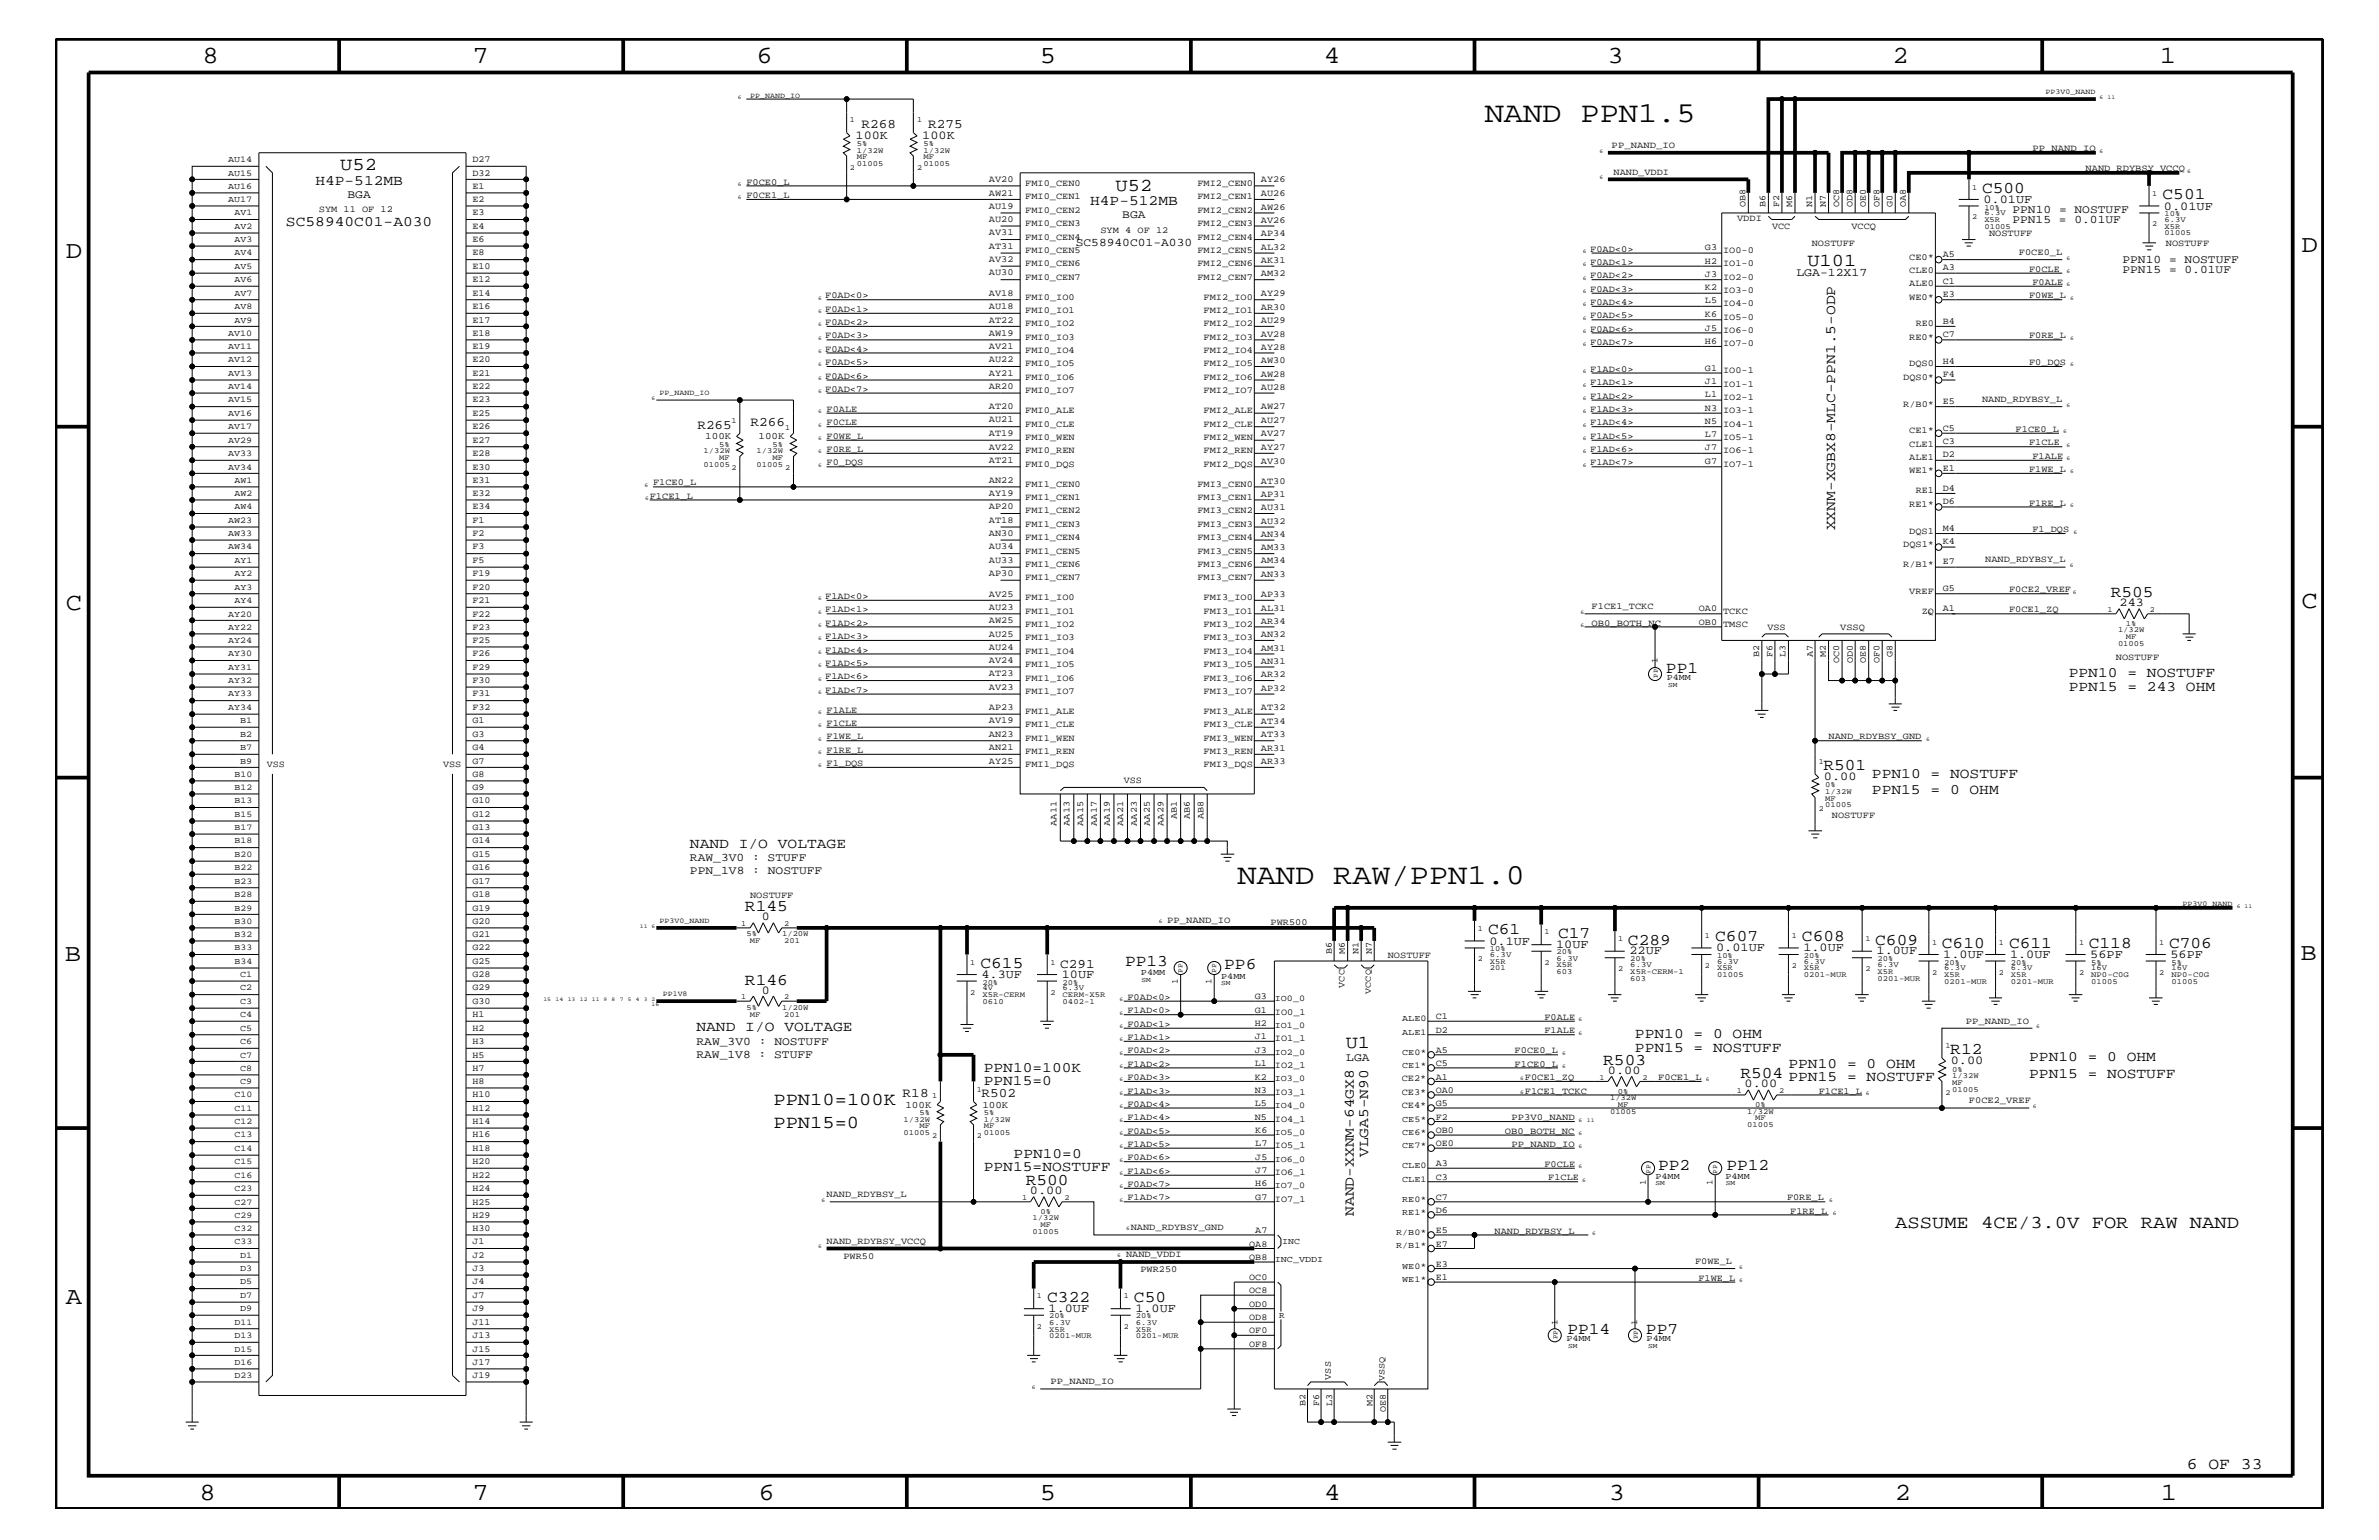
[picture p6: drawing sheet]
<svg xmlns="http://www.w3.org/2000/svg" width="432mm" height="279mm" viewBox="0 0 432 279" stroke-linecap="round" stroke-linejoin="round" font-family="sans-serif">
<defs><g id="words">
<g font-size="5.2">
<text x="269.5" y="22.2">NAND PPN1.5</text>
<text x="224.6" y="160.5">NAND RAW/PPN1.0</text>
</g>
<g font-size="4.5">
<text x="36.7" y="11.5">8</text>
<text x="85.8" y="11.5">7</text>
<text x="137.3" y="11.5">6</text>
<text x="188.7" y="11.5">5</text>
<text x="240.3" y="11.5">4</text>
<text x="291.8" y="11.5">3</text>
<text x="343.5" y="11.5">2</text>
<text x="392" y="11.5">1</text>
<text x="11.9" y="46.8">D</text>
<text x="417.7" y="45.7">D</text>
<text x="11.9" y="110.6">C</text>
<text x="417.7" y="110.3">C</text>
<text x="11.8" y="174.3">B</text>
<text x="417.6" y="174.2">B</text>
<text x="11.9" y="236.7">A</text>
<text x="36.2" y="272.1">8</text>
<text x="85.8" y="272.1">7</text>
<text x="137.7" y="272.1">6</text>
<text x="188.7" y="272.1">5</text>
<text x="240.4" y="272.1">4</text>
<text x="292" y="272.1">3</text>
<text x="343.9" y="272.1">2</text>
<text x="392.2" y="272.1">1</text>
</g>
<g font-size="3.3">
<text x="61.8" y="30.8">U52</text>
<text x="202.5" y="34.7">U52</text>
<text x="328" y="48.3">U101</text>
<text x="244.3" y="190.2">U1</text>
<text x="140.4" y="200.4">PPN10=100K</text>
<text x="140.4" y="204.7">PPN15=0</text>
<text x="344" y="222.9">ASSUME 4CE/3.0V FOR RAW NAND</text>
</g>
<g font-size="3">
<text x="359.7" y="35">C500</text>
<text x="392.5" y="36.2">C501</text>
<text x="383.1" y="108.3">R505</text>
<text x="302.4" y="122">PP1</text>
<text x="331" y="139.7">R501</text>
<text x="135.2" y="165.3">R145</text>
<text x="270.1" y="169.5">C61</text>
<text x="282.8" y="170.1">C17</text>
<text x="295.5" y="171.4">C289</text>
<text x="311.3" y="170.7">C607</text>
<text x="327.1" y="170.7">C608</text>
<text x="340.4" y="171.4">C609</text>
<text x="352.5" y="172">C610</text>
<text x="364.7" y="172">C611</text>
<text x="379.1" y="172">C118</text>
<text x="393.7" y="172">C706</text>
<text x="135.2" y="178.7">R146</text>
<text x="178" y="175.6">C615</text>
<text x="204.2" y="175.2">PP13</text>
<text x="222.2" y="175.9">PP6</text>
<text x="354" y="191.2">R12</text>
<text x="291" y="193.2">R503</text>
<text x="315.9" y="195.6">R504</text>
<text x="186.2" y="215">R500</text>
<text x="300.9" y="212.2">PP2</text>
<text x="313.4" y="212.2">PP12</text>
<text x="190.1" y="236.2">C322</text>
<text x="205.8" y="236.2">C50</text>
<text x="284.5" y="242">PP14</text>
<text x="298.7" y="242">PP7</text>
<text x="396.9" y="266.5">6 OF 33</text>
</g>
<g font-size="2.6">
<text x="57.2" y="33.6">H4P-512MB</text>
<text x="51.9" y="41">SC58940C01-A030</text>
<text x="197.9" y="37.1">H4P-512MB</text>
<text x="333.1" y="96.2" transform="rotate(-90 333.1 96.2)">XXNM-XGBX8-MLC-PPN1.5-ODP</text>
<text x="375.5" y="125.3">PPN15 = 243 OHM</text>
<text x="375.5" y="122.9">PPN10 = NOSTUFF</text>
<text x="339.8" y="141.1">PPN10 = NOSTUFF</text>
<text x="339.8" y="144">PPN15 = 0 OHM</text>
<text x="125.2" y="153.8">NAND I/O VOLTAGE</text>
<text x="126.4" y="187.1">NAND I/O VOLTAGE</text>
<text x="296.8" y="188.3">PPN10 = 0 OHM</text>
<text x="296.8" y="190.8">PPN15 = NOSTUFF</text>
<text x="178.6" y="196.8">PPN15=0</text>
<text x="178.6" y="194.4">PPN10=100K</text>
<text x="324.6" y="193.7">PPN10 = 0 OHM</text>
<text x="324.6" y="196.2">PPN15 = NOSTUFF</text>
<text x="368.3" y="192.6">PPN10 = 0 OHM</text>
<text x="368.3" y="195.6">PPN15 = NOSTUFF</text>
<text x="248.3" y="209.9" transform="rotate(-90 248.3 209.9)">VLGA5-N90</text>
<text x="178.6" y="212.5">PPN15=NOSTUFF</text>
<text x="184" y="210.2">PPN10=0</text>
<text x="245.7" y="220.6" transform="rotate(-90 245.7 220.6)">NAND-XXNM-64GX8</text>
</g>
<g font-size="2.4">
<text x="156.4" y="23.3">R268</text>
<text x="168.5" y="23.3">R275</text>
<text x="126.6" y="77.9">R265</text>
<text x="136.2" y="77.3">R266</text>
<text x="192.4" y="175.6">C291</text>
<text x="163.8" y="199.1">R18</text>
<text x="178.1" y="199.1">R502</text>
</g>
<g font-size="2.2">
<text x="155.3" y="25.2">100K</text>
<text x="167.4" y="25.2">100K</text>
<text x="360" y="36.8">0.01UF</text>
<text x="392.8" y="38">0.01UF</text>
<text x="384.7" y="110">243</text>
<text x="331" y="141.5">0.00</text>
<text x="138.3" y="167">0</text>
<text x="270.3" y="171.4">0.1UF</text>
<text x="282.4" y="172">10UF</text>
<text x="295.7" y="173.2">22UF</text>
<text x="311.5" y="172.6">0.01UF</text>
<text x="327.3" y="172.6">1.0UF</text>
<text x="340.6" y="173.2">1.0UF</text>
<text x="352.7" y="173.8">1.0UF</text>
<text x="364.8" y="173.8">1.0UF</text>
<text x="379.4" y="173.8">56PF</text>
<text x="394" y="173.8">56PF</text>
<text x="178.1" y="177.4">4.3UF</text>
<text x="192.7" y="177.4">10UF</text>
<text x="138.3" y="180.4">0</text>
<text x="291.8" y="194.8">0.00</text>
<text x="316.7" y="197.3">0.00</text>
<text x="354.1" y="193.1">0.00</text>
<text x="186.9" y="216.7">0.00</text>
<text x="190.3" y="238">1.0UF</text>
<text x="206.1" y="238">1.0UF</text>
</g>
<g font-size="2.1">
<text x="63.1" y="36">BGA</text>
<text x="203.7" y="39.6">BGA</text>
<text x="365.3" y="40.4">PPN15 = 0.01UF</text>
<text x="365.3" y="38.6">PPN10 = NOSTUFF</text>
<text x="195.2" y="44.6">SC58940C01-A030</text>
<text x="385.2" y="47.7">PPN10 = NOSTUFF</text>
<text x="326.1" y="50.2">LGA-12X17</text>
<text x="385.2" y="49.6">PPN15 = 0.01UF</text>
<text x="125.2" y="158.6">PPN_1V8 : NOSTUFF</text>
<text x="125.2" y="156.2">RAW_3V0 : STUFF</text>
<text x="126.4" y="189.5">RAW_3V0 : NOSTUFF</text>
<text x="126.4" y="192">RAW_1V8 : STUFF</text>
<text x="244.3" y="192.6">LGA</text>
</g>
<g font-size="1.8">
<text x="128" y="79.7">100K</text>
<text x="137.7" y="79.7">100K</text>
<text x="164.3" y="200.9">100K</text>
<text x="178.3" y="200.9">100K</text>
</g>
<g font-size="1.7">
<text x="85.8" y="29.4">D27</text>
<text x="292.5" y="26.9">PP_NAND_IO</text>
<text x="368.9" y="27.5">PP_NAND_IO</text>
<text x="85.8" y="31.9">D32</text>
<text x="85.8" y="34.2">E1</text>
<text x="135.5" y="35.9">F0CE1_L</text>
<text x="135.5" y="33.6">F0CE0_L</text>
<text x="179.5" y="33">AV20</text>
<text x="179.5" y="35.5">AW21</text>
<text x="186.1" y="33.7">FMI0_CEN0</text>
<text x="217.3" y="33.7">FMI2_CEN0</text>
<text x="228.9" y="33">AY26</text>
<text x="228.9" y="35.6">AU26</text>
<text x="292.9" y="31.7">NAND_VDDI</text>
<text x="378.5" y="31.1">NAND_RDYBSY_VCCQ</text>
<text x="57.9" y="38.6">SYM 11 OF 12</text>
<text x="85.8" y="36.7">E2</text>
<text x="85.8" y="39.1">E3</text>
<text x="85.8" y="41.5">E4</text>
<text x="179.5" y="37.9">AU19</text>
<text x="179.5" y="40.3">AU20</text>
<text x="186.1" y="38.6">FMI0_CEN2</text>
<text x="186.1" y="41">FMI0_CEN3</text>
<text x="186.1" y="36.2">FMI0_CEN1</text>
<text x="217.3" y="38.6">FMI2_CEN2</text>
<text x="217.3" y="41">FMI2_CEN3</text>
<text x="217.3" y="36.2">FMI2_CEN1</text>
<text x="228.9" y="38">AW26</text>
<text x="228.9" y="40.4">AV26</text>
<text x="315.3" y="40.1">VDDI</text>
<text x="316.8" y="37.5" transform="rotate(-90 316.8 37.5)">OB8</text>
<text x="320.5" y="37.5" transform="rotate(-90 320.5 37.5)">B6</text>
<text x="321.6" y="41.5">VCC</text>
<text x="322.9" y="37.5" transform="rotate(-90 322.9 37.5)">F2</text>
<text x="325.3" y="37.5" transform="rotate(-90 325.3 37.5)">M6</text>
<text x="328.9" y="37.5" transform="rotate(-90 328.9 37.5)">N1</text>
<text x="331.4" y="37.5" transform="rotate(-90 331.4 37.5)">N7</text>
<text x="333.8" y="37.5" transform="rotate(-90 333.8 37.5)">OC8</text>
<text x="336" y="41.5">VCCQ</text>
<text x="336.2" y="37.5" transform="rotate(-90 336.2 37.5)">OD8</text>
<text x="338.7" y="37.5" transform="rotate(-90 338.7 37.5)">OE0</text>
<text x="341.1" y="37.5" transform="rotate(-90 341.1 37.5)">OF8</text>
<text x="343.5" y="37.5" transform="rotate(-90 343.5 37.5)">G0</text>
<text x="345.9" y="37.5" transform="rotate(-90 345.9 37.5)">OA8</text>
<text x="85.8" y="44">E6</text>
<text x="85.8" y="46.3">E8</text>
<text x="179.5" y="42.7">AV31</text>
<text x="179.5" y="45.2">AT31</text>
<text x="179.5" y="47.6">AV32</text>
<text x="186.1" y="45.9">FMI0_CEN5</text>
<text x="186.1" y="43.5">FMI0_CEN4</text>
<text x="199.7" y="42.3">SYM 4 OF 12</text>
<text x="217.3" y="45.9">FMI2_CEN5</text>
<text x="217.3" y="43.5">FMI2_CEN4</text>
<text x="228.9" y="42.9">AP34</text>
<text x="228.9" y="45.3">AL32</text>
<text x="228.9" y="47.7">AK31</text>
<text x="288.6" y="45.7">F0AD&lt;0&gt;</text>
<text x="309.5" y="45.4">G3</text>
<text x="309.5" y="47.9">H2</text>
<text x="312.8" y="45.9">IO0-0</text>
<text x="328.8" y="44.6">NOSTUFF</text>
<text x="346.5" y="47.1">CE0*</text>
<text x="352.6" y="46.6">A5</text>
<text x="361" y="42.9">NOSTUFF</text>
<text x="366.4" y="46.3">F0CE0_L</text>
<text x="393.1" y="44.6">NOSTUFF</text>
<text x="85.8" y="48.8">E10</text>
<text x="85.8" y="51.3">E12</text>
<text x="85.8" y="53.6">E14</text>
<text x="179.5" y="50">AU30</text>
<text x="179.5" y="53.6">AV18</text>
<text x="186.1" y="48.3">FMI0_CEN6</text>
<text x="186.1" y="50.7">FMI0_CEN7</text>
<text x="217.3" y="50.7">FMI2_CEN7</text>
<text x="217.3" y="48.3">FMI2_CEN6</text>
<text x="228.9" y="50.2">AM32</text>
<text x="228.9" y="53.8">AY29</text>
<text x="288.6" y="52.9">F0AD&lt;3&gt;</text>
<text x="288.6" y="48">F0AD&lt;1&gt;</text>
<text x="288.6" y="50.5">F0AD&lt;2&gt;</text>
<text x="309.5" y="50.2">J3</text>
<text x="309.5" y="52.7">K2</text>
<text x="312.8" y="50.7">IO2-0</text>
<text x="312.8" y="53.2">IO3-0</text>
<text x="312.8" y="48.3">IO1-0</text>
<text x="346.5" y="49.6">CLE0</text>
<text x="346.5" y="51.9">ALE0</text>
<text x="352.6" y="51.5">C1</text>
<text x="352.6" y="49.1">A3</text>
<text x="352.6" y="53.9">E3</text>
<text x="368.3" y="49.3">F0CLE</text>
<text x="368.9" y="51.7">F0ALE</text>
<text x="85.8" y="56.1">E16</text>
<text x="85.8" y="58.5">E17</text>
<text x="149.8" y="59">F0AD&lt;2&gt;</text>
<text x="149.8" y="54.1">F0AD&lt;0&gt;</text>
<text x="149.8" y="56.6">F0AD&lt;1&gt;</text>
<text x="179.5" y="56.1">AU18</text>
<text x="179.5" y="58.5">AT22</text>
<text x="186.1" y="59.2">FMI0_IO2</text>
<text x="186.1" y="54.4">FMI0_IO0</text>
<text x="186.1" y="56.8">FMI0_IO1</text>
<text x="218.4" y="54.4">FMI2_IO0</text>
<text x="218.4" y="56.8">FMI2_IO1</text>
<text x="218.4" y="59.2">FMI2_IO2</text>
<text x="228.9" y="56.2">AR30</text>
<text x="228.9" y="58.6">AU29</text>
<text x="288.6" y="57.8">F0AD&lt;5&gt;</text>
<text x="288.6" y="55.3">F0AD&lt;4&gt;</text>
<text x="309.5" y="55.1">L5</text>
<text x="309.5" y="57.5">K6</text>
<text x="309.5" y="60">J5</text>
<text x="312.8" y="58">IO5-0</text>
<text x="312.8" y="55.6">IO4-0</text>
<text x="346.5" y="54.4">WE0*</text>
<text x="347.7" y="59.2">RE0</text>
<text x="352.6" y="58.7">B4</text>
<text x="368.3" y="54.1">F0WE_L</text>
<text x="85.8" y="60.9">E18</text>
<text x="85.8" y="63.4">E19</text>
<text x="85.8" y="65.7">E20</text>
<text x="149.8" y="63.9">F0AD&lt;4&gt;</text>
<text x="149.8" y="61.4">F0AD&lt;3&gt;</text>
<text x="179.5" y="60.9">AW19</text>
<text x="179.5" y="63.4">AV21</text>
<text x="179.5" y="65.7">AU22</text>
<text x="186.1" y="64">FMI0_IO4</text>
<text x="186.1" y="61.7">FMI0_IO3</text>
<text x="218.4" y="64">FMI2_IO4</text>
<text x="218.4" y="61.7">FMI2_IO3</text>
<text x="228.9" y="61.1">AV28</text>
<text x="228.9" y="63.4">AY28</text>
<text x="228.9" y="65.9">AW30</text>
<text x="288.6" y="60.2">F0AD&lt;6&gt;</text>
<text x="288.6" y="62.6">F0AD&lt;7&gt;</text>
<text x="309.5" y="62.3">H6</text>
<text x="312.8" y="62.9">IO7-0</text>
<text x="312.8" y="60.4">IO6-0</text>
<text x="346.5" y="61.7">RE0*</text>
<text x="352.6" y="66">H4</text>
<text x="352.6" y="61.2">C7</text>
<text x="368.3" y="61.4">F0RE_L</text>
<text x="85.8" y="68.2">E21</text>
<text x="85.8" y="70.6">E22</text>
<text x="149.8" y="66.2">F0AD&lt;5&gt;</text>
<text x="149.8" y="71.1">F0AD&lt;7&gt;</text>
<text x="149.8" y="68.7">F0AD&lt;6&gt;</text>
<text x="179.5" y="68.2">AY21</text>
<text x="179.5" y="70.6">AR20</text>
<text x="186.1" y="68.9">FMI0_IO6</text>
<text x="186.1" y="66.5">FMI0_IO5</text>
<text x="186.1" y="71.3">FMI0_IO7</text>
<text x="218.4" y="71.3">FMI2_IO7</text>
<text x="218.4" y="66.5">FMI2_IO5</text>
<text x="218.4" y="68.9">FMI2_IO6</text>
<text x="228.9" y="68.4">AW28</text>
<text x="228.9" y="70.7">AU28</text>
<text x="288.6" y="69.9">F1AD&lt;1&gt;</text>
<text x="288.6" y="67.5">F1AD&lt;0&gt;</text>
<text x="309.5" y="67.3">G1</text>
<text x="309.5" y="69.6">J1</text>
<text x="312.8" y="67.7">IO0-1</text>
<text x="312.8" y="70.1">IO1-1</text>
<text x="345.4" y="68.9">DQS0*</text>
<text x="346.5" y="66.5">DQS0</text>
<text x="352.6" y="68.4">F4</text>
<text x="368.3" y="66.2">F0_DQS</text>
<text x="85.8" y="73">E23</text>
<text x="85.8" y="75.5">E25</text>
<text x="85.8" y="77.9">E26</text>
<text x="150" y="77.2">F0CLE</text>
<text x="150" y="74.7">F0ALE</text>
<text x="179.5" y="74.3">AT20</text>
<text x="179.5" y="76.7">AU21</text>
<text x="186.1" y="75">FMI0_ALE</text>
<text x="186.1" y="77.4">FMI0_CLE</text>
<text x="218.4" y="77.4">FMI2_CLE</text>
<text x="218.4" y="75">FMI2_ALE</text>
<text x="228.9" y="74.3">AW27</text>
<text x="228.9" y="76.8">AU27</text>
<text x="288.6" y="72.3">F1AD&lt;2&gt;</text>
<text x="288.6" y="74.7">F1AD&lt;3&gt;</text>
<text x="288.6" y="77.2">F1AD&lt;4&gt;</text>
<text x="309.5" y="72.1">L1</text>
<text x="309.5" y="74.5">N3</text>
<text x="309.5" y="76.9">N5</text>
<text x="312.8" y="75">IO3-1</text>
<text x="312.8" y="77.4">IO4-1</text>
<text x="312.8" y="72.6">IO2-1</text>
<text x="345.4" y="73.8">R/B0*</text>
<text x="352.6" y="73.3">E5</text>
<text x="359.7" y="72.9">NAND_RDYBSY_L</text>
<text x="85.8" y="80.3">E27</text>
<text x="85.8" y="82.7">E28</text>
<text x="150" y="79.6">F0WE_L</text>
<text x="150" y="82">F0RE_L</text>
<text x="179.5" y="83.9">AT21</text>
<text x="179.5" y="81.6">AV22</text>
<text x="179.5" y="79.1">AT19</text>
<text x="186.1" y="82.2">FMI0_REN</text>
<text x="186.1" y="79.9">FMI0_WEN</text>
<text x="218.4" y="82.2">FMI2_REN</text>
<text x="218.4" y="79.9">FMI2_WEN</text>
<text x="228.9" y="81.6">AY27</text>
<text x="228.9" y="79.2">AV27</text>
<text x="288.6" y="82">F1AD&lt;6&gt;</text>
<text x="288.6" y="79.6">F1AD&lt;5&gt;</text>
<text x="309.5" y="79.4">L7</text>
<text x="309.5" y="81.7">J7</text>
<text x="312.8" y="82.2">IO6-1</text>
<text x="312.8" y="79.9">IO5-1</text>
<text x="346.5" y="81.1">CLE1</text>
<text x="346.5" y="78.6">CE1*</text>
<text x="346.5" y="83.5">ALE1</text>
<text x="352.6" y="83">D2</text>
<text x="352.6" y="78.2">C5</text>
<text x="352.6" y="80.5">C3</text>
<text x="365.8" y="78.3">F1CE0_L</text>
<text x="368.3" y="80.8">F1CLE</text>
<text x="368.9" y="83.3">F1ALE</text>
<text x="85.8" y="85.2">E30</text>
<text x="85.8" y="87.6">E31</text>
<text x="118.5" y="88.1">F1CE0_L</text>
<text x="150" y="84.4">F0_DQS</text>
<text x="179.5" y="87.6">AN22</text>
<text x="186.1" y="84.7">FMI0_DQS</text>
<text x="186.1" y="88.3">FMI1_CEN0</text>
<text x="217.3" y="88.3">FMI3_CEN0</text>
<text x="218.4" y="84.7">FMI2_DQS</text>
<text x="228.9" y="84.1">AV30</text>
<text x="228.9" y="87.7">AT30</text>
<text x="288.6" y="84.4">F1AD&lt;7&gt;</text>
<text x="309.5" y="84.2">G7</text>
<text x="312.8" y="84.7">IO7-1</text>
<text x="346.5" y="85.9">WE1*</text>
<text x="347.7" y="89.5">RE1</text>
<text x="352.6" y="89">D4</text>
<text x="352.6" y="85.4">E1</text>
<text x="368.3" y="85.6">F1WE_L</text>
<text x="85.8" y="90">E32</text>
<text x="85.8" y="92.4">E34</text>
<text x="85.8" y="94.9">F1</text>
<text x="117.9" y="90.5">F1CE1_L</text>
<text x="179.5" y="90">AY19</text>
<text x="179.5" y="92.4">AP20</text>
<text x="179.5" y="94.9">AT18</text>
<text x="186.1" y="95.6">FMI1_CEN3</text>
<text x="186.1" y="90.7">FMI1_CEN1</text>
<text x="186.1" y="93.2">FMI1_CEN2</text>
<text x="217.3" y="93.2">FMI3_CEN2</text>
<text x="217.3" y="90.7">FMI3_CEN1</text>
<text x="217.3" y="95.6">FMI3_CEN3</text>
<text x="228.9" y="90.1">AP31</text>
<text x="228.9" y="92.6">AU31</text>
<text x="228.9" y="95">AU32</text>
<text x="346.5" y="92">RE1*</text>
<text x="352.6" y="91.5">D6</text>
<text x="368.3" y="91.7">F1RE_L</text>
<text x="85.8" y="97.3">F2</text>
<text x="85.8" y="99.7">F3</text>
<text x="179.5" y="97.3">AN30</text>
<text x="179.5" y="99.7">AU34</text>
<text x="186.1" y="98">FMI1_CEN4</text>
<text x="186.1" y="100.4">FMI1_CEN5</text>
<text x="217.3" y="100.4">FMI3_CEN5</text>
<text x="217.3" y="98">FMI3_CEN4</text>
<text x="228.9" y="97.4">AN34</text>
<text x="228.9" y="99.9">AM33</text>
<text x="345.4" y="99.3">DQS1*</text>
<text x="346.5" y="96.8">DQS1</text>
<text x="352.6" y="96.3">M4</text>
<text x="352.6" y="98.7">K4</text>
<text x="368.9" y="96.5">F1_DQS</text>
<text x="85.8" y="102.1">F5</text>
<text x="85.8" y="104.6">F19</text>
<text x="85.8" y="107">F20</text>
<text x="179.5" y="102.1">AU33</text>
<text x="179.5" y="104.6">AP30</text>
<text x="186.1" y="105.3">FMI1_CEN7</text>
<text x="186.1" y="102.9">FMI1_CEN6</text>
<text x="217.3" y="105.3">FMI3_CEN7</text>
<text x="217.3" y="102.9">FMI3_CEN6</text>
<text x="228.9" y="102.2">AM34</text>
<text x="228.9" y="104.7">AN33</text>
<text x="345.4" y="102.9">R/B1*</text>
<text x="346.5" y="107.7">VREF</text>
<text x="352.6" y="102.4">E7</text>
<text x="352.6" y="107.2">G5</text>
<text x="360.3" y="102.1">NAND_RDYBSY_L</text>
<text x="364.7" y="107.5">F0CE2_VREF</text>
<text x="85.8" y="109.4">F21</text>
<text x="85.8" y="111.9">F22</text>
<text x="149.8" y="111.1">F1AD&lt;1&gt;</text>
<text x="149.8" y="113.6">F1AD&lt;2&gt;</text>
<text x="149.8" y="108.7">F1AD&lt;0&gt;</text>
<text x="179.5" y="108.2">AV25</text>
<text x="179.5" y="110.6">AU23</text>
<text x="179.5" y="113.1">AW25</text>
<text x="186.1" y="113.7">FMI1_IO2</text>
<text x="186.1" y="111.4">FMI1_IO1</text>
<text x="186.1" y="108.9">FMI1_IO0</text>
<text x="218.4" y="111.4">FMI3_IO1</text>
<text x="218.4" y="108.9">FMI3_IO0</text>
<text x="218.4" y="113.7">FMI3_IO2</text>
<text x="228.9" y="108.3">AP33</text>
<text x="228.9" y="110.8">AL31</text>
<text x="228.9" y="113.1">AR34</text>
<text x="288.9" y="110.5">F1CE1_TCKC</text>
<text x="288.9" y="113.6">OB0_BOTH_NC</text>
<text x="308.4" y="110.9">OA0</text>
<text x="308.4" y="113.3">OB0</text>
<text x="312.8" y="113.7">TMSC</text>
<text x="312.8" y="111.4">TCKC</text>
<text x="348.8" y="111.4">ZQ</text>
<text x="352.6" y="110.9">A1</text>
<text x="364.7" y="111.1">F0CE1_ZQ</text>
<text x="85.8" y="114.2">F23</text>
<text x="85.8" y="116.7">F25</text>
<text x="85.8" y="119.1">F26</text>
<text x="149.8" y="115.9">F1AD&lt;3&gt;</text>
<text x="149.8" y="118.4">F1AD&lt;4&gt;</text>
<text x="179.5" y="115.5">AU25</text>
<text x="179.5" y="117.9">AU24</text>
<text x="186.1" y="116.2">FMI1_IO3</text>
<text x="186.1" y="118.6">FMI1_IO4</text>
<text x="218.4" y="116.2">FMI3_IO3</text>
<text x="218.4" y="118.6">FMI3_IO4</text>
<text x="228.9" y="115.6">AN32</text>
<text x="228.9" y="118.1">AM31</text>
<text x="319.3" y="119.2" transform="rotate(-90 319.3 119.2)">B2</text>
<text x="320.8" y="114.2">VSS</text>
<text x="321.7" y="119.2" transform="rotate(-90 321.7 119.2)">F6</text>
<text x="324.1" y="119.2" transform="rotate(-90 324.1 119.2)">L3</text>
<text x="329" y="119.2" transform="rotate(-90 329 119.2)">A7</text>
<text x="331.4" y="119.2" transform="rotate(-90 331.4 119.2)">M2</text>
<text x="334" y="114.2">VSSQ</text>
<text x="343.5" y="119.2" transform="rotate(-90 343.5 119.2)">G8</text>
<text x="384" y="119.8">NOSTUFF</text>
<text x="85.8" y="121.5">F29</text>
<text x="85.8" y="124">F30</text>
<text x="149.8" y="120.8">F1AD&lt;5&gt;</text>
<text x="149.8" y="123.2">F1AD&lt;6&gt;</text>
<text x="149.8" y="125.7">F1AD&lt;7&gt;</text>
<text x="179.5" y="120.3">AV24</text>
<text x="179.5" y="122.7">AT23</text>
<text x="179.5" y="125.2">AV23</text>
<text x="186.1" y="125.9">FMI1_IO7</text>
<text x="186.1" y="123.5">FMI1_IO6</text>
<text x="186.1" y="121">FMI1_IO5</text>
<text x="218.4" y="125.9">FMI3_IO7</text>
<text x="218.4" y="123.5">FMI3_IO6</text>
<text x="218.4" y="121">FMI3_IO5</text>
<text x="228.9" y="120.4">AN31</text>
<text x="228.9" y="122.9">AR32</text>
<text x="228.9" y="125.3">AP32</text>
<text x="333.8" y="120.3" transform="rotate(-90 333.8 120.3)">OC0</text>
<text x="336.3" y="120.3" transform="rotate(-90 336.3 120.3)">OD0</text>
<text x="338.7" y="120.3" transform="rotate(-90 338.7 120.3)">OE8</text>
<text x="341.1" y="120.3" transform="rotate(-90 341.1 120.3)">OF0</text>
<text x="85.8" y="126.4">F31</text>
<text x="85.8" y="128.8">F32</text>
<text x="85.8" y="131.3">G1</text>
<text x="150" y="131.7">F1CLE</text>
<text x="150" y="129.3">F1ALE</text>
<text x="179.5" y="128.8">AP23</text>
<text x="179.5" y="131.3">AV19</text>
<text x="186.1" y="131.9">FMI1_CLE</text>
<text x="186.1" y="129.6">FMI1_ALE</text>
<text x="218.4" y="131.9">FMI3_CLE</text>
<text x="218.4" y="129.6">FMI3_ALE</text>
<text x="228.9" y="128.9">AT32</text>
<text x="228.9" y="131.3">AT34</text>
<text x="85.8" y="133.6">G3</text>
<text x="85.8" y="136.1">G4</text>
<text x="150" y="136.6">F1RE_L</text>
<text x="150" y="134.1">F1WE_L</text>
<text x="179.5" y="136.1">AN21</text>
<text x="179.5" y="133.6">AN23</text>
<text x="186.1" y="134.4">FMI1_WEN</text>
<text x="186.1" y="136.8">FMI1_REN</text>
<text x="218.4" y="134.4">FMI3_WEN</text>
<text x="218.4" y="136.8">FMI3_REN</text>
<text x="228.9" y="136.2">AR31</text>
<text x="228.9" y="133.8">AT33</text>
<text x="331.9" y="134.1">NAND_RDYBSY_GND</text>
<text x="48.4" y="139.2">VSS</text>
<text x="80.4" y="139.2">VSS</text>
<text x="85.8" y="138.5">G7</text>
<text x="85.8" y="140.9">G8</text>
<text x="85.8" y="143.4">G9</text>
<text x="150" y="139">F1_DQS</text>
<text x="179.5" y="138.5">AY25</text>
<text x="186.1" y="139.2">FMI1_DQS</text>
<text x="204" y="142">VSS</text>
<text x="218.4" y="139.2">FMI3_DQS</text>
<text x="228.9" y="138.6">AR33</text>
<text x="85.8" y="145.7">G10</text>
<text x="85.8" y="148.2">G12</text>
<text x="191.8" y="149.8" transform="rotate(-90 191.8 149.8)">AA11</text>
<text x="194.1" y="149.8" transform="rotate(-90 194.1 149.8)">AA13</text>
<text x="196.6" y="149.8" transform="rotate(-90 196.6 149.8)">AA15</text>
<text x="199.1" y="149.8" transform="rotate(-90 199.1 149.8)">AA17</text>
<text x="201.4" y="149.8" transform="rotate(-90 201.4 149.8)">AA19</text>
<text x="203.9" y="149.8" transform="rotate(-90 203.9 149.8)">AA21</text>
<text x="206.3" y="149.8" transform="rotate(-90 206.3 149.8)">AA23</text>
<text x="208.7" y="149.8" transform="rotate(-90 208.7 149.8)">AA25</text>
<text x="211.2" y="149.8" transform="rotate(-90 211.2 149.8)">AA29</text>
<text x="213.6" y="148.6" transform="rotate(-90 213.6 148.6)">AB1</text>
<text x="216" y="148.6" transform="rotate(-90 216 148.6)">AB6</text>
<text x="218.4" y="148.6" transform="rotate(-90 218.4 148.6)">AB8</text>
<text x="332.5" y="148.4">NOSTUFF</text>
<text x="85.8" y="150.7">G13</text>
<text x="85.8" y="153">G14</text>
<text x="85.8" y="155.5">G15</text>
<text x="85.8" y="157.9">G16</text>
<text x="85.8" y="160.3">G17</text>
<text x="85.8" y="162.8">G18</text>
<text x="85.8" y="165.2">G19</text>
<text x="85.8" y="167.6">G20</text>
<text x="136.1" y="162.8">NOSTUFF</text>
<text x="211.8" y="167.5">PP_NAND_IO</text>
<text x="230.6" y="167.8">PWR500</text>
<text x="85.8" y="170">G21</text>
<text x="85.8" y="172.4">G22</text>
<text x="241.7" y="173.2" transform="rotate(-90 241.7 173.2)">B6</text>
<text x="244.1" y="173.2" transform="rotate(-90 244.1 173.2)">M6</text>
<text x="246.5" y="173.2" transform="rotate(-90 246.5 173.2)">N1</text>
<text x="249" y="173.2" transform="rotate(-90 249 173.2)">N7</text>
<text x="251.9" y="173.8">NOSTUFF</text>
<text x="85.8" y="174.9">G25</text>
<text x="85.8" y="177.3">G28</text>
<text x="85.8" y="179.7">G29</text>
<text x="244" y="179.2" transform="rotate(-90 244 179.2)">VCC</text>
<text x="85.8" y="182.1">G30</text>
<text x="85.8" y="184.6">H1</text>
<text x="204.6" y="183.8">F1AD&lt;0&gt;</text>
<text x="204.6" y="181.4">F0AD&lt;0&gt;</text>
<text x="227.8" y="181.3">G3</text>
<text x="227.8" y="183.8">G1</text>
<text x="231.4" y="184.1">IO0_1</text>
<text x="260.6" y="184.9">C1</text>
<text x="280.3" y="185">F0ALE</text>
<text x="356.8" y="185.7">PP_NAND_IO</text>
<text x="85.8" y="187">H2</text>
<text x="85.8" y="189.4">H3</text>
<text x="85.8" y="191.9">H5</text>
<text x="204.6" y="188.7">F1AD&lt;1&gt;</text>
<text x="204.6" y="191.1">F0AD&lt;2&gt;</text>
<text x="204.6" y="186.3">F0AD&lt;1&gt;</text>
<text x="227.8" y="186.1">H2</text>
<text x="227.8" y="188.6">J1</text>
<text x="227.8" y="191">J3</text>
<text x="231.4" y="188.9">IO1_1</text>
<text x="260.6" y="187.4">D2</text>
<text x="260.6" y="191">A5</text>
<text x="274.9" y="191.1">F0CE0_L</text>
<text x="280.3" y="187.5">F1ALE</text>
<text x="85.8" y="194.3">H7</text>
<text x="85.8" y="196.7">H8</text>
<text x="204.6" y="195.9">F0AD&lt;3&gt;</text>
<text x="204.6" y="193.6">F1AD&lt;2&gt;</text>
<text x="227.8" y="193.4">L1</text>
<text x="227.8" y="195.9">K2</text>
<text x="231.4" y="193.7">IO2_1</text>
<text x="254.4" y="196.2">CE2*</text>
<text x="260.6" y="193.4">C5</text>
<text x="260.6" y="195.9">A1</text>
<text x="274.9" y="193.6">F1CE0_L</text>
<text x="276.8" y="195.9">F0CE1_ZQ</text>
<text x="301" y="195.9">F0CE1_L</text>
<text x="85.8" y="199.1">H10</text>
<text x="85.8" y="201.5">H12</text>
<text x="85.8" y="204">H14</text>
<text x="204.6" y="198.4">F1AD&lt;3&gt;</text>
<text x="204.6" y="200.9">F0AD&lt;4&gt;</text>
<text x="204.6" y="203.2">F1AD&lt;4&gt;</text>
<text x="227.8" y="198.2">N3</text>
<text x="227.8" y="200.7">L5</text>
<text x="227.8" y="203.1">N5</text>
<text x="231.4" y="203.5">IO4_1</text>
<text x="231.4" y="198.7">IO3_1</text>
<text x="254.4" y="198.7">CE3*</text>
<text x="254.4" y="201">CE4*</text>
<text x="260.6" y="198.2">OA0</text>
<text x="260.6" y="200.7">G5</text>
<text x="260.6" y="203.1">F2</text>
<text x="274.3" y="203.2">PP3V0_NAND</text>
<text x="276.8" y="198.4">F1CE1_TCKC</text>
<text x="330.1" y="198.4">F1CE1_L</text>
<text x="357.4" y="200.2">F0CE2_VREF</text>
<text x="85.8" y="206.4">H16</text>
<text x="85.8" y="208.8">H18</text>
<text x="204.6" y="205.7">F0AD&lt;5&gt;</text>
<text x="204.6" y="208.1">F1AD&lt;5&gt;</text>
<text x="227.8" y="205.5">K6</text>
<text x="227.8" y="208">L7</text>
<text x="231.4" y="208.3">IO5_1</text>
<text x="260.6" y="205.5">OB0</text>
<text x="260.6" y="208">OE0</text>
<text x="273.1" y="205.7">OB0_BOTH_NC</text>
<text x="274.3" y="208.1">PP_NAND_IO</text>
<text x="85.8" y="211.3">H20</text>
<text x="85.8" y="213.6">H22</text>
<text x="204.6" y="210.5">F0AD&lt;6&gt;</text>
<text x="204.6" y="213">F1AD&lt;6&gt;</text>
<text x="204.6" y="215.3">F0AD&lt;7&gt;</text>
<text x="227.8" y="210.4">J5</text>
<text x="227.8" y="212.8">J7</text>
<text x="227.8" y="215.3">H6</text>
<text x="231.4" y="213.2">IO6_1</text>
<text x="260.6" y="211.6">A3</text>
<text x="260.6" y="214.1">C3</text>
<text x="280.3" y="211.7">F0CLE</text>
<text x="281" y="214.2">F1CLE</text>
<text x="85.8" y="216.1">H24</text>
<text x="85.8" y="218.6">H25</text>
<text x="85.8" y="220.9">H29</text>
<text x="150" y="217.2">NAND_RDYBSY_L</text>
<text x="204.6" y="217.8">F1AD&lt;7&gt;</text>
<text x="227.8" y="217.7">G7</text>
<text x="231.4" y="218">IO7_1</text>
<text x="260.6" y="217.7">C7</text>
<text x="260.6" y="220.1">D6</text>
<text x="324.4" y="217.8">F0RE_L</text>
<text x="325" y="220.2">F1RE_L</text>
<text x="85.8" y="223.4">H30</text>
<text x="85.8" y="225.7">J1</text>
<text x="150" y="225.7">NAND_RDYBSY_VCCQ</text>
<text x="205.2" y="223.2">NAND_RDYBSY_GND</text>
<text x="226.7" y="226.2">OA8</text>
<text x="227.8" y="223.7">A7</text>
<text x="260.6" y="223.7">E5</text>
<text x="260.6" y="226.2">E7</text>
<text x="271.3" y="223.9">NAND_RDYBSY_L</text>
<text x="85.8" y="228.2">J2</text>
<text x="85.8" y="230.7">J3</text>
<text x="85.8" y="233">J4</text>
<text x="153.1" y="228.4">PWR50</text>
<text x="204.4" y="228.1">NAND_VDDI</text>
<text x="207" y="230.7">PWR250</text>
<text x="226.7" y="228.5">OB8</text>
<text x="226.7" y="232.2">OC0</text>
<text x="260.6" y="229.8">E3</text>
<text x="260.6" y="232.2">E1</text>
<text x="307.7" y="229.3">F0WE_L</text>
<text x="308.3" y="232.4">F1WE_L</text>
<text x="85.8" y="235.5">J7</text>
<text x="85.8" y="237.9">J9</text>
<text x="226.7" y="234.6">OC8</text>
<text x="226.7" y="237.1">OD0</text>
<text x="226.7" y="239.5">OD8</text>
<text x="85.8" y="240.3">J11</text>
<text x="85.8" y="242.8">J13</text>
<text x="85.8" y="245.2">J15</text>
<text x="226.7" y="241.9">OF0</text>
<text x="226.7" y="244.4">OF8</text>
<text x="85.8" y="247.6">J17</text>
<text x="85.8" y="250">J19</text>
<text x="190.7" y="251.1">PP_NAND_IO</text>
<text x="241.6" y="250.3" transform="rotate(-90 241.6 250.3)">VSS</text>
<text x="237" y="255.1" transform="rotate(-90 237 255.1)">B2</text>
<text x="239.4" y="255.1" transform="rotate(-90 239.4 255.1)">F6</text>
<text x="241.8" y="255.1" transform="rotate(-90 241.8 255.1)">L3</text>
<text x="249.1" y="255.1" transform="rotate(-90 249.1 255.1)">M2</text>
<text x="251.5" y="256.2" transform="rotate(-90 251.5 256.2)">OE8</text>
</g>
<g font-size="1.6">
<text x="41.4" y="29.4">AU14</text>
<text x="41.4" y="31.9">AU15</text>
<text x="41.4" y="34.2">AU16</text>
<text x="41.4" y="36.7">AU17</text>
<text x="42.6" y="39.1">AV1</text>
<text x="42.6" y="41.5">AV2</text>
<text x="42.6" y="44">AV3</text>
<text x="42.6" y="46.3">AV4</text>
<text x="42.6" y="48.8">AV5</text>
<text x="42.6" y="51.3">AV6</text>
<text x="42.6" y="53.6">AV7</text>
<text x="42.6" y="56.1">AV8</text>
<text x="42.6" y="58.5">AV9</text>
<text x="41.4" y="60.9">AV10</text>
<text x="41.4" y="63.4">AV11</text>
<text x="41.4" y="65.7">AV12</text>
<text x="41.4" y="68.2">AV13</text>
<text x="41.4" y="70.6">AV14</text>
<text x="41.4" y="73">AV15</text>
<text x="41.4" y="75.5">AV16</text>
<text x="41.4" y="77.9">AV17</text>
<text x="41.4" y="80.3">AV29</text>
<text x="41.4" y="82.7">AV33</text>
<text x="41.4" y="85.2">AV34</text>
<text x="42.6" y="87.6">AW1</text>
<text x="41.4" y="94.9">AW23</text>
<text x="42.6" y="90">AW2</text>
<text x="42.6" y="92.4">AW4</text>
<text x="41.4" y="97.3">AW33</text>
<text x="41.4" y="99.7">AW34</text>
<text x="42.6" y="102.1">AY1</text>
<text x="42.6" y="104.6">AY2</text>
<text x="42.6" y="107">AY3</text>
<text x="41.4" y="111.9">AY20</text>
<text x="42.6" y="109.4">AY4</text>
<text x="41.4" y="114.2">AY22</text>
<text x="41.4" y="116.7">AY24</text>
<text x="41.4" y="119.1">AY30</text>
<text x="41.4" y="121.5">AY31</text>
<text x="41.4" y="124">AY32</text>
<text x="300.8" y="120.3" transform="rotate(-90 300.8 120.3)">1</text>
<text x="302.5" y="123.4">P4MM</text>
<text x="41.4" y="126.4">AY33</text>
<text x="41.4" y="128.8">AY34</text>
<text x="43.6" y="131.3">B1</text>
<text x="43.6" y="133.6">B2</text>
<text x="43.6" y="136.1">B7</text>
<text x="42.6" y="140.9">B10</text>
<text x="42.6" y="143.4">B12</text>
<text x="43.6" y="138.5">B9</text>
<text x="42.6" y="145.7">B13</text>
<text x="42.6" y="148.2">B15</text>
<text x="42.6" y="150.7">B17</text>
<text x="42.6" y="153">B18</text>
<text x="42.6" y="155.5">B20</text>
<text x="42.6" y="157.9">B22</text>
<text x="42.6" y="160.3">B23</text>
<text x="42.6" y="162.8">B28</text>
<text x="42.6" y="165.2">B29</text>
<text x="42.6" y="167.6">B30</text>
<text x="42.6" y="170">B32</text>
<text x="42.6" y="172.4">B33</text>
<text x="42.6" y="174.9">B34</text>
<text x="43.6" y="177.3">C1</text>
<text x="43.6" y="179.7">C2</text>
<text x="207.1" y="176.9">P4MM</text>
<text x="213.8" y="178.6" transform="rotate(-90 213.8 178.6)">1</text>
<text x="219.9" y="178.6" transform="rotate(-90 219.9 178.6)">1</text>
<text x="221.7" y="177.6">P4MM</text>
<text x="43.6" y="182.1">C3</text>
<text x="43.6" y="184.6">C4</text>
<text x="231.4" y="181.6">IO0_0</text>
<text x="248.8" y="180.3" transform="rotate(-90 248.8 180.3)">VCCQ</text>
<text x="254.5" y="185.3">ALE0</text>
<text x="43.6" y="187">C5</text>
<text x="43.6" y="189.4">C6</text>
<text x="43.6" y="191.9">C7</text>
<text x="231.4" y="191.4">IO2_0</text>
<text x="231.4" y="186.5">IO1_0</text>
<text x="254.5" y="191.4">CE0*</text>
<text x="254.5" y="187.7">ALE1</text>
<text x="43.6" y="194.3">C8</text>
<text x="43.6" y="196.7">C9</text>
<text x="231.4" y="196.2">IO3_0</text>
<text x="254.5" y="193.7">CE1*</text>
<text x="42.6" y="199.1">C10</text>
<text x="42.6" y="201.5">C11</text>
<text x="42.6" y="204">C12</text>
<text x="231.4" y="201">IO4_0</text>
<text x="254.5" y="203.5">CE5*</text>
<text x="42.6" y="206.4">C13</text>
<text x="42.6" y="208.8">C14</text>
<text x="231.4" y="205.9">IO5_0</text>
<text x="254.5" y="205.9">CE6*</text>
<text x="254.5" y="208.3">CE7*</text>
<text x="42.6" y="211.3">C15</text>
<text x="42.6" y="213.6">C16</text>
<text x="231.4" y="210.8">IO6_0</text>
<text x="231.4" y="215.6">IO7_0</text>
<text x="254.5" y="211.9">CLE0</text>
<text x="254.5" y="214.4">CLE1</text>
<text x="298.7" y="214.9" transform="rotate(-90 298.7 214.9)">1</text>
<text x="300.5" y="213.9">P4MM</text>
<text x="310.8" y="214.9" transform="rotate(-90 310.8 214.9)">1</text>
<text x="313.2" y="213.9">P4MM</text>
<text x="42.6" y="216.1">C23</text>
<text x="42.6" y="218.6">C27</text>
<text x="42.6" y="220.9">C29</text>
<text x="254.5" y="218">RE0*</text>
<text x="254.5" y="220.4">RE1*</text>
<text x="42.6" y="223.4">C32</text>
<text x="42.6" y="225.7">C33</text>
<text x="232.7" y="225.7">INC</text>
<text x="253.4" y="224.1">R/B0*</text>
<text x="253.4" y="226.5">R/B1*</text>
<text x="43.6" y="228.2">D1</text>
<text x="43.6" y="230.7">D3</text>
<text x="43.6" y="233">D5</text>
<text x="231.4" y="229">INC_VDDI</text>
<text x="254.5" y="230.2">WE0*</text>
<text x="254.5" y="232.6">WE1*</text>
<text x="43.6" y="235.5">D7</text>
<text x="43.6" y="237.9">D9</text>
<text x="232.2" y="239.1">R</text>
<text x="42.6" y="240.3">D11</text>
<text x="42.6" y="242.8">D13</text>
<text x="42.6" y="245.2">D15</text>
<text x="282.7" y="240.3" transform="rotate(-90 282.7 240.3)">1</text>
<text x="284.3" y="243.4">P4MM</text>
<text x="297.2" y="240.3" transform="rotate(-90 297.2 240.3)">1</text>
<text x="298.9" y="243.4">P4MM</text>
<text x="42.6" y="247.6">D16</text>
<text x="42.6" y="250">D23</text>
<text x="251.3" y="250.6" transform="rotate(-90 251.3 250.6)">VSSQ</text>
</g>
<g font-size="1.4">
<text x="136.1" y="17.7">PP_NAND_IO</text>
<text x="371.3" y="17.1">PP3V0_NAND</text>
<text x="154.3" y="22.2">1</text>
<text x="166.5" y="22.2">1</text>
<text x="155.5" y="27.7">1/32W</text>
<text x="155.5" y="28.9">MF</text>
<text x="155.5" y="26.5">5%</text>
<text x="167.6" y="26.5">5%</text>
<text x="167.6" y="28.9">MF</text>
<text x="167.6" y="27.7">1/32W</text>
<text x="154.3" y="30.8">2</text>
<text x="155.5" y="30.2">01005</text>
<text x="166.5" y="30.8">2</text>
<text x="167.6" y="30.2">01005</text>
<text x="358" y="34.4">1</text>
<text x="390.7" y="35.6">1</text>
<text x="358" y="39.8">2</text>
<text x="360.2" y="39.1">6.3V</text>
<text x="360.2" y="38">10%</text>
<text x="360.2" y="40.3">X5R</text>
<text x="360.2" y="41.5">01005</text>
<text x="390.7" y="41">2</text>
<text x="392.9" y="40.3">6.3V</text>
<text x="392.9" y="39.2">10%</text>
<text x="392.9" y="41.5">X5R</text>
<text x="392.9" y="42.7">01005</text>
<text x="119.7" y="71.7">PP_NAND_IO</text>
<text x="132.8" y="76.8">1</text>
<text x="127.7" y="82.2">1/32W</text>
<text x="130.6" y="81.1">5%</text>
<text x="130.6" y="83.5">MF</text>
<text x="137.3" y="82.2">1/32W</text>
<text x="140.2" y="81.1">5%</text>
<text x="140.2" y="83.5">MF</text>
<text x="142.5" y="78">1</text>
<text x="127.7" y="84.7">01005</text>
<text x="132.8" y="85.3">2</text>
<text x="137.3" y="84.7">01005</text>
<text x="142.5" y="85.3">2</text>
<text x="382.5" y="111">1</text>
<text x="385.9" y="113.6">1%</text>
<text x="390.2" y="111">2</text>
<text x="384.4" y="117.2">01005</text>
<text x="384.4" y="114.8">1/32W</text>
<text x="385.9" y="115.9">MF</text>
<text x="330.1" y="138.6">1</text>
<text x="331.3" y="142.9">0%</text>
<text x="330.1" y="147.1">2</text>
<text x="331.3" y="146.5">01005</text>
<text x="331.3" y="145.3">MF</text>
<text x="331.3" y="144">1/32W</text>
<text x="119.7" y="167.5">PP3V0_NAND</text>
<text x="396.2" y="164.5">PP3V0_NAND</text>
<text x="134.5" y="168">1</text>
<text x="135.5" y="169.9">5%</text>
<text x="136.1" y="171.1">MF</text>
<text x="141.9" y="169.9">1/20W</text>
<text x="142.3" y="171.1">201</text>
<text x="142.3" y="168">2</text>
<text x="268.2" y="168.9">1</text>
<text x="270.4" y="173.7">6.3V</text>
<text x="270.4" y="172.6">10%</text>
<text x="280.3" y="169.5">1</text>
<text x="282.5" y="173.2">20%</text>
<text x="293.7" y="170.7">1</text>
<text x="309.5" y="170.1">1</text>
<text x="311.7" y="173.8">10%</text>
<text x="325.2" y="170.1">1</text>
<text x="327.4" y="173.8">20%</text>
<text x="338.6" y="170.7">1</text>
<text x="350.7" y="171.4">1</text>
<text x="362.8" y="171.4">1</text>
<text x="377.4" y="171.4">1</text>
<text x="391.9" y="171.4">1</text>
<text x="176.1" y="175">1</text>
<text x="178.3" y="178.7">20%</text>
<text x="178.3" y="179.7">4V</text>
<text x="190.7" y="175">1</text>
<text x="192.9" y="178.7">20%</text>
<text x="192.9" y="179.7">6.3V</text>
<text x="268.2" y="174.4">2</text>
<text x="270.4" y="176.1">201</text>
<text x="270.4" y="174.9">X5R</text>
<text x="280.3" y="175">2</text>
<text x="282.5" y="176.7">603</text>
<text x="282.5" y="175.5">X5R</text>
<text x="282.5" y="174.3">6.3V</text>
<text x="293.7" y="176.2">2</text>
<text x="295.9" y="174.4">20%</text>
<text x="295.9" y="177.9">603</text>
<text x="295.9" y="175.5">6.3V</text>
<text x="295.9" y="176.7">X5R-CERM-1</text>
<text x="309.5" y="175.6">2</text>
<text x="311.7" y="176.1">X5R</text>
<text x="311.7" y="177.3">01005</text>
<text x="311.7" y="174.9">6.3V</text>
<text x="325.2" y="175.6">2</text>
<text x="327.4" y="176.1">X5R</text>
<text x="327.4" y="174.9">6.3V</text>
<text x="327.4" y="177.3">0201-MUR</text>
<text x="338.6" y="176.2">2</text>
<text x="340.8" y="174.4">20%</text>
<text x="340.8" y="175.5">6.3V</text>
<text x="340.8" y="177.9">0201-MUR</text>
<text x="340.8" y="176.7">X5R</text>
<text x="350.7" y="176.8">2</text>
<text x="352.9" y="175">20%</text>
<text x="352.9" y="177.3">X5R</text>
<text x="352.9" y="178.5">0201-MUR</text>
<text x="352.9" y="176.1">6.3V</text>
<text x="362.8" y="176.8">2</text>
<text x="365" y="177.3">X5R</text>
<text x="365" y="175">20%</text>
<text x="365" y="178.5">0201-MUR</text>
<text x="365" y="176.1">6.3V</text>
<text x="377.4" y="176.8">2</text>
<text x="379.6" y="176.1">16V</text>
<text x="379.6" y="178.5">01005</text>
<text x="379.6" y="177.3">NP0-C0G</text>
<text x="379.6" y="175">5%</text>
<text x="391.9" y="176.8">2</text>
<text x="394.1" y="177.3">NP0-C0G</text>
<text x="394.1" y="175">5%</text>
<text x="394.1" y="178.5">01005</text>
<text x="394.1" y="176.1">16V</text>
<text x="120.3" y="180.8">PP1V8</text>
<text x="134.5" y="181.3">1</text>
<text x="135.5" y="183.2">5%</text>
<text x="136.1" y="184.4">MF</text>
<text x="141.9" y="183.2">1/20W</text>
<text x="142.3" y="184.4">201</text>
<text x="142.3" y="181.3">2</text>
<text x="176.1" y="180.5">2</text>
<text x="178.3" y="181">X5R-CERM</text>
<text x="178.3" y="182.1">0610</text>
<text x="190.7" y="180.5">2</text>
<text x="192.9" y="181">CERM-X5R</text>
<text x="192.9" y="182.1">0402-1</text>
<text x="353.1" y="190.2">1</text>
<text x="290.3" y="195.9">1</text>
<text x="298.1" y="195.9">2</text>
<text x="354.3" y="194.4">0%</text>
<text x="354.3" y="196.8">MF</text>
<text x="354.3" y="195.6">1/32W</text>
<text x="164" y="203.5">1/32W</text>
<text x="166.9" y="202.3">5%</text>
<text x="169.2" y="199.2">1</text>
<text x="177.3" y="198.1">1</text>
<text x="178.6" y="202.3">5%</text>
<text x="178.6" y="203.5">1/32W</text>
<text x="292.2" y="199.6">1/32W</text>
<text x="292.2" y="202">01005</text>
<text x="293.7" y="198.4">0%</text>
<text x="293.7" y="200.9">MF</text>
<text x="315.2" y="198.2">1</text>
<text x="317.1" y="202">1/32W</text>
<text x="318.6" y="203.2">MF</text>
<text x="318.6" y="200.9">0%</text>
<text x="322.9" y="198.2">2</text>
<text x="353.1" y="198.7">2</text>
<text x="354.3" y="198.1">01005</text>
<text x="164" y="205.9">01005</text>
<text x="166.9" y="204.7">MF</text>
<text x="169.2" y="206.5">2</text>
<text x="177.3" y="206.5">2</text>
<text x="178.6" y="204.7">MF</text>
<text x="178.6" y="205.9">01005</text>
<text x="317.1" y="204.4">01005</text>
<text x="185.5" y="217.7">1</text>
<text x="187.4" y="221.4">1/32W</text>
<text x="188.8" y="220.2">0%</text>
<text x="193.2" y="217.7">2</text>
<text x="187.4" y="223.9">01005</text>
<text x="188.8" y="222.6">MF</text>
<text x="188.2" y="235.6">1</text>
<text x="190.4" y="239.2">20%</text>
<text x="204" y="235.6">1</text>
<text x="206.2" y="239.2">20%</text>
<text x="188.2" y="241.1">2</text>
<text x="190.4" y="240.3">6.3V</text>
<text x="190.4" y="242.8">0201-MUR</text>
<text x="190.4" y="241.6">X5R</text>
<text x="204" y="241.1">2</text>
<text x="206.2" y="242.8">0201-MUR</text>
<text x="206.2" y="241.6">X5R</text>
<text x="206.2" y="240.3">6.3V</text>
</g>
<g font-size="1.3">
<text x="300.9" y="123" transform="rotate(-90 300.9 123)">PP</text>
<text x="302.8" y="124.6">SM</text>
<text x="207.2" y="178.2">SM</text>
<text x="214.6" y="176.6" transform="rotate(-90 214.6 176.6)">PP</text>
<text x="220.7" y="176.6" transform="rotate(-90 220.7 176.6)">PP</text>
<text x="221.7" y="178.8">SM</text>
<text x="299.6" y="213" transform="rotate(-90 299.6 213)">PP</text>
<text x="300.5" y="215.1">SM</text>
<text x="311.7" y="213" transform="rotate(-90 311.7 213)">PP</text>
<text x="313.3" y="215.1">SM</text>
<text x="282.7" y="243" transform="rotate(-90 282.7 243)">PP</text>
<text x="284.6" y="244.5">SM</text>
<text x="297.3" y="243" transform="rotate(-90 297.3 243)">PP</text>
<text x="299.1" y="244.5">SM</text>
</g>
<g font-size="1">
<text x="133.9" y="18">6</text>
<text x="381.1" y="18">6</text>
<text x="382.5" y="18">11</text>
<text x="290.3" y="27.7">6</text>
<text x="381.1" y="27.7">6</text>
<text x="133.9" y="33.7">6</text>
<text x="290.3" y="32.5">6</text>
<text x="397" y="31.4">6</text>
<text x="133.9" y="36.2">6</text>
<text x="287.3" y="45.9">6</text>
<text x="375.1" y="47.1">6</text>
<text x="287.3" y="53.2">6</text>
<text x="287.3" y="48.3">6</text>
<text x="287.3" y="50.7">6</text>
<text x="375.1" y="51.9">6</text>
<text x="375.1" y="49.6">6</text>
<text x="148.5" y="59.2">6</text>
<text x="148.5" y="54.4">6</text>
<text x="148.5" y="56.8">6</text>
<text x="287.3" y="58">6</text>
<text x="287.3" y="55.6">6</text>
<text x="375.8" y="54.4">6</text>
<text x="148.5" y="61.7">6</text>
<text x="148.5" y="64">6</text>
<text x="287.3" y="62.9">6</text>
<text x="287.3" y="60.4">6</text>
<text x="375.8" y="61.7">6</text>
<text x="148.5" y="66.5">6</text>
<text x="148.5" y="71.3">6</text>
<text x="148.5" y="68.9">6</text>
<text x="287.3" y="70.1">6</text>
<text x="287.3" y="67.7">6</text>
<text x="375.8" y="66.5">6</text>
<text x="118.3" y="72.6">6</text>
<text x="148.5" y="77.4">6</text>
<text x="148.5" y="75">6</text>
<text x="287.3" y="77.4">6</text>
<text x="287.3" y="72.6">6</text>
<text x="287.3" y="75">6</text>
<text x="375.1" y="73.8">6</text>
<text x="148.5" y="79.9">6</text>
<text x="148.5" y="82.2">6</text>
<text x="287.3" y="79.9">6</text>
<text x="287.3" y="82.2">6</text>
<text x="374.5" y="78.6">6</text>
<text x="375.1" y="81.1">6</text>
<text x="375.1" y="83.5">6</text>
<text x="117" y="88.3">6</text>
<text x="148.5" y="84.7">6</text>
<text x="287.3" y="84.7">6</text>
<text x="375.8" y="85.9">6</text>
<text x="117.1" y="90.7">6</text>
<text x="375.8" y="92">6</text>
<text x="376.3" y="96.8">6</text>
<text x="375.7" y="102.9">6</text>
<text x="376.3" y="107.7">6</text>
<text x="148.5" y="113.7">6</text>
<text x="148.5" y="111.4">6</text>
<text x="148.5" y="108.9">6</text>
<text x="286.9" y="113.7">6</text>
<text x="286.9" y="111.4">6</text>
<text x="349.8" y="111.4">6</text>
<text x="148.5" y="116.2">6</text>
<text x="148.5" y="118.6">6</text>
<text x="148.5" y="125.9">6</text>
<text x="148.5" y="121">6</text>
<text x="148.5" y="123.5">6</text>
<text x="148.5" y="131.9">6</text>
<text x="148.5" y="129.6">6</text>
<text x="148.5" y="136.8">6</text>
<text x="148.5" y="134.4">6</text>
<text x="349.6" y="134.4">6</text>
<text x="148.5" y="139.2">6</text>
<text x="210.3" y="167.5">6</text>
<text x="406" y="164.7">6</text>
<text x="407.4" y="164.7">11</text>
<text x="116.2" y="168.3">11 6</text>
<text x="98.6" y="181.6">15</text>
<text x="100.8" y="181.6">14</text>
<text x="103" y="181.6">13</text>
<text x="105.2" y="181.6">12</text>
<text x="107.4" y="181.6">11 9</text>
<text x="111" y="181.6">8</text>
<text x="112.5" y="181.6">7</text>
<text x="114" y="181.6">5</text>
<text x="115.4" y="181.6">4</text>
<text x="116.8" y="181.6">3</text>
<text x="118.3" y="181.6">2</text>
<text x="118.3" y="182.6">16</text>
<text x="203.2" y="181.6">6</text>
<text x="203.2" y="184.1">6</text>
<text x="286.5" y="185.3">6</text>
<text x="203.2" y="191.4">6</text>
<text x="203.2" y="186.5">6</text>
<text x="203.2" y="188.9">6</text>
<text x="283.5" y="191.4">6</text>
<text x="286.5" y="187.7">6</text>
<text x="369.6" y="186.5">6</text>
<text x="203.2" y="193.7">6</text>
<text x="203.2" y="196.2">6</text>
<text x="275.9" y="195.9">6</text>
<text x="283.5" y="193.7">6</text>
<text x="309.6" y="196.2">6</text>
<text x="203.2" y="198.7">6</text>
<text x="203.2" y="201">6</text>
<text x="203.2" y="203.5">6</text>
<text x="275.9" y="198.4">6</text>
<text x="286.5" y="203.5">6</text>
<text x="288" y="203.5">11</text>
<text x="338.7" y="198.7">6</text>
<text x="369" y="201">6</text>
<text x="203.2" y="208.3">6</text>
<text x="203.2" y="205.9">6</text>
<text x="286.5" y="205.9">6</text>
<text x="286.5" y="208.3">6</text>
<text x="203.2" y="210.8">6</text>
<text x="203.2" y="213.2">6</text>
<text x="203.2" y="215.6">6</text>
<text x="286.5" y="211.9">6</text>
<text x="287.2" y="214.4">6</text>
<text x="149.1" y="218">6</text>
<text x="203.2" y="218">6</text>
<text x="332" y="218">6</text>
<text x="332.7" y="220.4">6</text>
<text x="148.5" y="226.5">6</text>
<text x="204.4" y="223.2">6</text>
<text x="289" y="224.1">6</text>
<text x="202.8" y="228.1">6</text>
<text x="315.6" y="232.6">6</text>
<text x="315.6" y="230.2">6</text>
<text x="187.3" y="252">6</text>
</g>
</g></defs>
<g fill="none" stroke="#000" stroke-width=".18">
<path d="M135.5 18h18.2v6.1l.6 .6-1.2 .6 1.2 .6-1.2 .6 1.2 .6-1.2 .6 .6 .6v7.9M153.7 18h12.1v6.1l.7 .6-1.3 .6 1.3 .6-1.3 .6 1.3 .6-1.3 .6 .6 .6v5.4M34.9 32.5v2.5h12.1M34.9 35v2.4h12.1M34.9 37.4v2.4h12.1M34.9 39.8v2.5h12.1M47 30.2h-12.1v2.3h12.1M47 27.7h37.6v225.5h-37.6zM48.3 30.2l1.1 1.2v105.4M83.4 30.2l-1.3 1.2v105.4M84.6 32.5h10.9M84.6 30.2h10.9v2.3"/>
<path d="M95.5 32.5v2.5h-10.9M95.5 35v2.4h-10.9M95.5 37.4v2.4h-10.9M95.5 39.8v7.3M135.5 36.2h49.7M135.5 33.7h49.7M181.6 38.6h3.6M185.2 31.4h42.5v112.6h-42.5zM227.7 36.2h3.6M227.7 33.7h3.6M227.7 38.6h3.6M312.5 38.6h38.8v77.6h-38.8z"/>
<path d="M317.3 35v3.6M321 39.2l.6 .6h3.6l.6-.6M321 35v3.6M323.4 35v3.6M325.8 35v3.6M329.4 39.2l.7 .6h15.8l.6-.6M329.4 35v3.6M331.9 35v3.6M334.3 35v3.6M336.7 35v3.6M339.2 35v3.6M341.6 35v3.6"/>
<path d="M344 35v3.6M346.5 35v3.6M355.5 36.2h3.7M355.5 37.4h3.7M357.4 32.5v3.7M357.4 37.4v6.1M388.3 38.6h3.6M388.3 37.4h3.6M390.1 33.7v3.7M390.1 38.6v5.5M34.9 42.3v2.3h12.1M34.9 44.6v2.5h12.1"/>
<path d="M34.9 47.1v2.5h12.1M34.9 49.6v2.3h12.1M34.9 51.9v2.5h12.1M34.9 54.4v2.4h12.1M34.9 56.8v2.4h12.1M34.9 59.2v2.5h12.1M84.6 59.2h10.9M84.6 44.6h10.9M84.6 42.3h10.9M84.6 47.1h10.9M95.5 47.1v2.5h-10.9M95.5 49.6v2.3h-10.9"/>
<path d="M95.5 51.9v2.5h-10.9M95.5 54.4v2.4h-10.9M95.5 56.8v7.2M150 59.2h35.2M150 56.8h35.2M150 54.4h35.2M181.6 41h3.6M181.6 43.5h3.6M181.6 50.7h3.6M181.6 48.3h3.6M181.6 45.9h3.6M227.7 59.2h3.6"/>
<path d="M227.7 41h3.6M227.7 43.5h3.6M227.7 50.7h3.6M227.7 48.3h3.6M227.7 45.9h3.6M227.7 56.8h3.6M227.7 54.4h3.6M288.9 50.7h23.6M288.9 48.3h23.6M288.9 45.9h23.6M288.9 53.2h23.6M288.9 55.6h23.6"/>
<path d="M288.9 58h23.6M351.3 59.2h3.6M351.3 49.6h23M351.3 51.9h23M352.6 54.4h21.7M352.6 47.1h21.7M356.1 43.5h2.5M356.6 44.1h1.5M357 44.6h.7M388.9 44.1h2.4M389.4 44.6h1.4M389.7 45.3h.8"/>
<path d="M34.9 61.7v2.3h12.1M34.9 64v2.5h12.1M34.9 66.5v2.4h12.1M34.9 68.9v2.4h12.1M34.9 71.3v2.5h12.1M34.9 73.8v2.4h12.1M34.9 76.2v2.4h12.1M34.9 78.6v2.5h12.1M84.6 61.7h10.9M84.6 64h10.9M84.6 71.3h10.9M84.6 68.9h10.9"/>
<path d="M95.5 64v2.5h-10.9M95.5 71.3v2.5h-10.9M95.5 73.8v2.4h-10.9M95.5 76.2v2.4h-10.9M95.5 78.6v2.5h-10.9M95.5 66.5v4.8M119.1 72.6h15.2M150 61.7h35.2M150 64h35.2M150 71.3h35.2M150 75h35.2M150 77.4h35.2"/>
<path d="M150 79.9h35.2M150 66.5h35.2M150 68.9h35.2M227.7 61.7h3.6M227.7 64h3.6M227.7 71.3h3.6M227.7 75h3.6M227.7 77.4h3.6M227.7 79.9h3.6M227.7 66.5h3.6M227.7 68.9h3.6M288.9 75h23.6"/>
<path d="M288.9 77.4h23.6M288.9 79.9h23.6M288.9 60.4h23.6M288.9 62.9h23.6M288.9 72.6h23.6M288.9 70.1h23.6M288.9 67.7h23.6M351.3 66.5h23M351.3 73.8h23M352.6 61.7h21.7M352.6 68.9h2.3M352.6 78.6h21.1"/>
<path d="M34.9 81.1v2.4h12.1M34.9 83.5v2.4h12.1M34.9 85.9v2.4h12.1M34.9 88.3v2.4h12.1M34.9 90.7v2.5h12.1M34.9 93.2v2.4h12.1M34.9 95.6v2.4h12.1M34.9 98v2.4h12.1M84.6 88.3h10.9M84.6 93.2h10.9M84.6 90.7h10.9M84.6 98h10.9"/>
<path d="M84.6 83.5h10.9M84.6 85.9h10.9M95.5 93.2v2.4h-10.9M95.5 81.1v12.1M95.5 95.6v7.3M117.9 90.7h67.3M118.5 88.3h66.7M144 88.3v-5.5l.6-.6-1.2-.6 1.2-.5-1.2-.6 1.2-.6-1.2-.7 .6-.6v-6h-9.7v6l-.6 .6 1.2 .7-1.2 .6 1.2 .6-1.2 .5 1.2 .6-.6 .6v7.9M150 82.2h35.2M150 84.7h35.2M181.6 93.2h3.6M181.6 95.6h3.6"/>
<path d="M181.6 98h3.6M227.7 82.2h3.6M227.7 84.7h3.6M227.7 88.3h3.6M227.7 93.2h3.6M227.7 90.7h3.6M227.7 95.6h3.6M227.7 98h3.6M288.9 82.2h23.6M288.9 84.7h23.6M351.3 81.1h23M351.3 83.5h23"/>
<path d="M351.3 89.5h3.6M351.3 96.8h23.6M352.6 85.9h21.7M352.6 92h21.7M352.6 99.3h2.3M34.9 105.3v2.4h12.1M34.9 107.7v2.5h12.1M34.9 110.2v2.4h12.1M34.9 112.6v2.4h12.1M34.9 115v2.4h12.1M34.9 117.4v2.4h12.1M34.9 119.8v2.5h12.1"/>
<path d="M34.9 100.4v2.5M47 102.9h-12.1v2.4h12.1M84.6 100.4h10.9M84.6 102.9h10.9M84.6 107.7h10.9M84.6 110.2h10.9M84.6 112.6h10.9M84.6 115h10.9M84.6 119.8h10.9M84.6 117.4h10.9M95.5 102.9v2.4h-10.9M95.5 105.3v17"/>
<path d="M150 108.9h35.2M150 111.4h35.2M150 113.7h35.2M150 118.6h35.2M150 116.2h35.2M181.6 100.4h3.6M181.6 102.9h3.6M181.6 105.3h3.6M227.7 100.4h3.6M227.7 102.9h3.6M227.7 105.3h3.6M227.7 108.9h3.6"/>
<path d="M227.7 111.4h3.6M227.7 113.7h3.6M227.7 118.6h3.6M227.7 116.2h3.6M287.6 111.4h24.9M287.6 113.7h12.8M312.5 113.7h-12.1v7.3M319.8 116.2v6.1h2.4M319.8 115.6l.6-.6h3.6l.6 .6M322.2 116.2v6.1M324.6 116.2v6.1h-2.4M329.4 116.2v24.2l.7 .7-1.3 .6 1.3 .6-1.3 .6 1.3 .6-1.3 .5 .6 .7v6"/>
<path d="M330.1 115.6l.6-.6h12.1l.6 .6M331.9 116.2v7.3h2.4v-7.3M336.7 116.2v7.3h-2.4M339.2 116.2v7.3h-2.5M341.6 116.2v7.3h-2.4M344 116.2v7.3M351.3 102.9h23.6M351.3 111.4h32.7l.6-1 1 1.9 .8-1.9 1 1.9 .9-1.9 .9 1.9 .6-.9h7.5v3.6M351.3 107.7h24.2M396.2 115h2.3M396.7 115.6h1.4M397 116.2h.7"/>
<path d="M34.9 122.3v2.4h12.1M34.9 124.7v2.4h12.1M34.9 131.9v2.5h12.1M34.9 134.4v2.4h12.1M34.9 136.8v2.4h12.1M34.9 139.2v2.5h12.1M34.9 127.1v2.5M47 129.6h-12.1v2.3h12.1M84.6 129.6h10.9M84.6 131.9h10.9M84.6 136.8h10.9M84.6 134.4h10.9"/>
<path d="M84.6 139.2h10.9M84.6 122.3h10.9M84.6 127.1h10.9M95.5 122.3v2.4h-10.9M95.5 124.7v133.3M150 121h35.2M150 123.5h35.2M150 125.9h35.2M150 129.6h35.2M150 131.9h35.2M150 136.8h35.2M150 134.4h35.2"/>
<path d="M150 139.2h35.2M227.7 121h3.6M227.7 123.5h3.6M227.7 125.9h3.6M227.7 129.6h3.6M227.7 131.9h3.6M227.7 136.8h3.6M227.7 134.4h3.6M227.7 139.2h3.6M318.5 128.9h2.5M319 129.6h1.5M319.4 130.2h.7"/>
<path d="M319.8 122.3v6.6M329.4 134.4h19.4M341.6 123.5h2.4v4.2M342.8 127.7h2.4M343.3 128.3h1.5M343.7 128.9h.6M34.9 141.7v2.3h12.1M34.9 144v2.5h12.1M34.9 146.5v2.5h12.1M34.9 149v2.3h12.1M34.9 151.3v2.5h12.1M34.9 153.8v2.4h12.1"/>
<path d="M34.9 156.2v2.4h12.1M34.9 158.6v2.5h12.1M49.4 140.4v109.1l-1.1 1.2M82.1 140.4v109.1l1.3 1.2M84.6 156.2h10.9M84.6 141.7h10.9M84.6 144h10.9M84.6 146.5h10.9M84.6 149h10.9M84.6 151.3h10.9M84.6 153.8h10.9M84.6 158.6h10.9"/>
<path d="M192.4 143.5l.7-.6h25.4l.6 .6M192.4 144v8.6h2.5M194.9 144v8.6h2.5v-8.6M199.7 144v8.6h-2.3M202.2 144v8.6h-2.5M204.6 144v8.6h-2.4M207 144v8.6h-2.4M209.5 144v8.6h-2.5M211.8 144v8.6h-2.3M214.3 144v8.6h-2.5M216.7 144v8.6h-2.4M219.1 144v8.6h-2.4"/>
<path d="M219.1 152.6h3.7v2.4M221.6 155h2.4M222.1 155.6h1.4M222.4 156.2h.8M328.3 150.7h2.4M328.8 151.3h1.4M329.1 152h.8M34.9 161.1v2.4h12.1M34.9 163.5v2.4h12.1M34.9 165.9v2.4h12.1M34.9 168.3v2.4h12.1M34.9 170.7v2.5h12.1"/>
<path d="M34.9 173.2v2.4h12.1M34.9 175.6v2.4h12.1M34.9 178v2.5h12.1M84.6 161.1h10.9M84.6 163.5h10.9M84.6 165.9h10.9M84.6 168.3h10.9M84.6 175.6h10.9M84.6 173.2h10.9M84.6 170.7h10.9M84.6 178h10.9M133.7 168.3h2.4l.6-.9 1 1.9 .8-1.9 .9 1.9 1-1.9 .9 1.9 .6-1h2.7"/>
<path d="M173.7 178h3.6M173.7 176.8h3.6M175.5 173.2v3.6M175.5 178v7.9M188.2 178h3.7M188.2 176.8h3.7M190.1 173.2v3.6M190.1 178v7.3M214.3 176.8v7.3M220.4 176.8v4.8M231.3 174.4h27.9v77.6h-27.9zM242.1 175l.7 .6h1.2l.6-.6"/>
<path d="M242.1 170.7v3.7M244.6 170.7v3.7M247.1 175l.6 .6h1.1l.6-.6M247.1 170.7v3.7M249.4 170.7v3.7M265.9 170.7h3.6M265.9 172h3.6M266.4 179.9h2.4M267.6 167.1v3.6M267.6 172v7.9M278 172.6h3.6M278 171.4h3.6"/>
<path d="M278.6 179.9h2.4M279.7 167.8v3.6M279.7 172.6v7.3M291.3 172.6h3.6M291.3 173.8h3.6M293.1 168.9v3.7M293.1 173.8v6.7M307 173.2h3.6M307 172h3.6M308.9 164.7v7.3M308.9 173.2v7.3M322.8 173.2h3.7"/>
<path d="M322.8 172h3.7M324.6 164.7v7.3M324.6 173.2v7.3M336.1 172.6h3.7M336.1 173.8h3.7M338 164.7v7.9M338 173.8v6.7M348.2 173.2h3.7M348.2 174.4h3.7M350.1 164.7v8.5M350.1 174.4v7.2M360.3 173.2h3.7"/>
<path d="M360.3 174.4h3.7M362.2 164.7v8.5M362.2 174.4v6.6M374.9 173.2h3.6M374.9 174.4h3.6M376.8 164.7v8.5M376.8 174.4v6.1M389.5 173.2h3.6M389.5 174.4h3.6M391.3 164.7v8.5M391.3 174.4v6.6M34.9 180.5v2.4h12.1"/>
<path d="M34.9 182.9v2.4h12.1M34.9 185.3v2.4h12.1M34.9 187.7v2.5h12.1M34.9 190.2v2.4h12.1M34.9 192.6v2.4h12.1M34.9 195v2.4h12.1M34.9 197.4v2.4h12.1M34.9 199.8v2.5h12.1M84.6 180.5h10.9M84.6 182.9h10.9M84.6 187.7h10.9M84.6 185.3h10.9"/>
<path d="M84.6 192.6h10.9M84.6 195h10.9M84.6 190.2h10.9M84.6 197.4h10.9M84.6 199.8h10.9M133.7 181.6h2.4l.6-.9 1 1.9 .8-1.9 .9 1.9 1-1.9 .9 1.9M144.6 181.6h-2.7l-.6 1.1M170.7 196.2v3.6l-.6 .6 1.2 .6-1.2 .7 1.2 .6-1.2 .6 1.2 .6-.6 .6v3M174.3 185.9h2.4M174.8 186.5h1.5M175.2 187.1h.7M176.7 196.2v3.6l.6 .6-1.2 .6 1.2 .7-1.2 .6 1.2 .6-1.2 .6 .6 .6v13.9h-26.1"/>
<path d="M188.8 185.3h2.5M189.3 185.9h1.5M189.7 186.5h.7M204 181.6h27.3M204 184.1h27.3M204 196.2h27.3M204 191.4h27.3M204 186.5h27.3M204 198.7h27.3M204 193.7h27.3M204 188.9h27.3M259.2 187.7h26.6"/>
<path d="M259.2 185.3h26.6M260.4 196.2h31.4l.7-.9 1 1.8 .8-1.8 .9 1.8 1-1.8 .8 1.8M260.4 191.4h22.4M260.4 198.7h56.3l.6-1 1 1.9 .9-1.9 .9 1.9 .9-1.9 .9 1.9 .6-.9h15.5M260.4 193.7h22.4M267 180.5h1.4M267.3 181h.7M279.1 180.5h1.4M279.4 181h.8M291.8 180.5h2.5M292.4 181h1.4M292.8 181.6h.7"/>
<path d="M307.7 180.5h2.3M308.1 181h1.5M308.5 181.6h.7M308.9 196.2h-11.2l-.7 1M323.4 180.5h2.4M323.9 181h1.5M324.3 181.6h.7M336.7 180.5h2.5M337.2 181h1.5M337.6 181.6h.7M348.8 181.6h2.5M349.3 182.2h1.5"/>
<path d="M349.7 182.9h.7M361 181h2.4M361.4 181.6h1.6M361.9 182.2h.6M368.9 186.5h-16.4v5.5l.6 .6-1.2 .6 1.2 .5-1.2 .7 1.2 .6-1.2 .6 .6 .6v4.8h-92.1M375.5 180.5h2.5M376 181h1.4M376.3 181.6h.8M390.1 181h2.4M390.6 181.6h1.4M390.9 182.2h.8M34.9 202.3v2.4h12.1"/>
<path d="M34.9 204.7v2.4h12.1M34.9 207.1v2.5h12.1M34.9 209.6v2.3h12.1M34.9 211.9v2.5h12.1M34.9 214.4v2.5h12.1M34.9 216.9v2.3h12.1M34.9 219.2v2.5h12.1M84.6 202.3h10.9M84.6 207.1h10.9M84.6 204.7h10.9M84.6 211.9h10.9M84.6 209.6h10.9"/>
<path d="M84.6 214.4h10.9M84.6 219.2h10.9M84.6 216.9h10.9M176.7 218h10.3l.6-.9 1 1.9 .9-1.9 .8 1.9 1-1.9 .9 1.9 .6-1h5.7v6.1h32.8M204 213.2h27.3M204 201h27.3M204 210.8h27.3M204 218h27.3M204 215.6h27.3M204 208.3h27.3M204 205.9h27.3M204 203.5h27.3"/>
<path d="M259.2 211.9h26.6M259.2 214.4h27.2M260.4 218h38.7M260.4 208.3h25.4M260.4 205.9h25.4M260.4 203.5h25.4M299.1 213.2v4.8h32.2M311.3 213.2v7.2h20.6M352.5 201h15.8M34.9 221.7v2.4h12.1M34.9 224.1v2.4h12.1M34.9 226.5v2.5h12.1"/>
<path d="M34.9 229v2.3h12.1M34.9 231.3v2.5h12.1M34.9 233.8v2.4h12.1M34.9 236.2v2.4h12.1M34.9 238.6v2.5h12.1M84.6 221.7h10.9M84.6 224.1h10.9M84.6 226.5h10.9M84.6 229h10.9M84.6 231.3h10.9M84.6 238.6h10.9M84.6 236.2h10.9"/>
<path d="M84.6 233.8h10.9M185.8 238.6h3.7M185.8 237.4h3.7M187.6 233.8v3.6M187.6 238.6v7.3M201.6 238.6h3.6M201.6 237.4h3.6M203.4 233.8v3.6M203.4 238.6v7.3M217.9 239.9v12.1h-29.1M224 237.4v4.9h7.3M227.7 226.5h3.6"/>
<path d="M227.7 229h3.6M231.3 235h-13.4v4.9h13.4M231.3 232.6h-7.3v4.8h7.3M231.9 232.6l.6 .6v4.7M231.9 224.1l.6 .6v1.2l-.6 .6M232.5 239.4v4.7l-.6 .6M260.4 224.1h7.2M260.4 232.6h54.6M260.4 220.4h50.9M260.4 230.2h36.4M282.2 232.6v8.5M288.3 224.1h-20.7v2.4h-7.2"/>
<path d="M315 230.2h-18.2v10.9M33.7 258h2.4M34.1 258.7h1.5M34.5 259.3h.7M34.9 241.1v2.4h12.1M34.9 243.5v2.4h12.1M34.9 245.9v2.5h12.1M34.9 248.4v2.3h12.1M34.9 250.7v7.3M84.6 245.9h10.9M84.6 241.1h10.9M84.6 243.5h10.9"/>
<path d="M84.6 248.4h10.9M84.6 250.7h10.9M94.3 258h2.4M94.7 258.7h1.6M95.2 259.3h.6M186.4 245.9h2.4M186.9 246.5h1.5M187.3 247.1h.7M202.2 245.9h2.4M202.7 246.5h1.4M203 247.1h.8M217.9 244.7h13.4"/>
<path d="M222.8 255.6h2.4M223.3 256.2h1.4M223.6 256.8h.8M224 242.3v13.3M237.3 251.4l.6-.7h6.1l.6 .7M237.3 252v6h2.5v-6M239.8 258h2.3M242.1 252v6M249.4 251.4l.7-.7h1.2l.6 .7M249.4 252v6h-7.3M249.4 258h3.7v3.6M251.9 252v6"/>
<path d="M251.9 261.6h2.4M252.4 262.2h1.4M252.7 262.9h.8"/>
<circle cx="153.7" cy="18" r=".42"/>
<circle cx="323.4" cy="18" r=".42"/>
<circle cx="325.8" cy="18" r=".42"/>
<circle cx="34.9" cy="37.4" r=".42"/>
<circle cx="34.9" cy="39.8" r=".42"/>
<circle cx="34.9" cy="32.5" r=".42"/>
<circle cx="34.9" cy="35" r=".42"/>
<circle cx="95.5" cy="39.8" r=".42"/>
<circle cx="95.5" cy="37.4" r=".42"/>
<circle cx="95.5" cy="32.5" r=".42"/>
<circle cx="95.5" cy="35" r=".42"/>
<circle cx="153.7" cy="36.2" r=".42"/>
<circle cx="165.8" cy="33.7" r=".42"/>
<circle cx="329.4" cy="27.7" r=".42"/>
<circle cx="336.7" cy="27.7" r=".42"/>
<circle cx="339.2" cy="27.7" r=".42"/>
<circle cx="341.6" cy="27.7" r=".42"/>
<circle cx="344" cy="27.7" r=".42"/>
<circle cx="357.4" cy="27.7" r=".42"/>
<circle cx="390.1" cy="31.4" r=".42"/>
<circle cx="34.9" cy="47.1" r=".42"/>
<circle cx="34.9" cy="49.6" r=".42"/>
<circle cx="34.9" cy="56.8" r=".42"/>
<circle cx="34.9" cy="44.6" r=".42"/>
<circle cx="34.9" cy="51.9" r=".42"/>
<circle cx="34.9" cy="59.2" r=".42"/>
<circle cx="34.9" cy="42.3" r=".42"/>
<circle cx="34.9" cy="54.4" r=".42"/>
<circle cx="95.5" cy="56.8" r=".42"/>
<circle cx="95.5" cy="49.6" r=".42"/>
<circle cx="95.5" cy="47.1" r=".42"/>
<circle cx="95.5" cy="51.9" r=".42"/>
<circle cx="95.5" cy="54.4" r=".42"/>
<circle cx="95.5" cy="44.6" r=".42"/>
<circle cx="95.5" cy="59.2" r=".42"/>
<circle cx="95.5" cy="42.3" r=".42"/>
<circle cx="351.9" cy="54.4" r=".59"/>
<circle cx="351.9" cy="47.1" r=".59"/>
<circle cx="34.9" cy="76.2" r=".42"/>
<circle cx="34.9" cy="73.8" r=".42"/>
<circle cx="34.9" cy="66.5" r=".42"/>
<circle cx="34.9" cy="64" r=".42"/>
<circle cx="34.9" cy="68.9" r=".42"/>
<circle cx="34.9" cy="71.3" r=".42"/>
<circle cx="34.9" cy="78.6" r=".42"/>
<circle cx="34.9" cy="61.7" r=".42"/>
<circle cx="95.5" cy="76.2" r=".42"/>
<circle cx="95.5" cy="64" r=".42"/>
<circle cx="95.5" cy="73.8" r=".42"/>
<circle cx="95.5" cy="66.5" r=".42"/>
<circle cx="95.5" cy="71.3" r=".42"/>
<circle cx="95.5" cy="78.6" r=".42"/>
<circle cx="95.5" cy="61.7" r=".42"/>
<circle cx="95.5" cy="68.9" r=".42"/>
<circle cx="134.3" cy="72.6" r=".42"/>
<circle cx="351.9" cy="68.9" r=".59"/>
<circle cx="351.9" cy="61.7" r=".59"/>
<circle cx="351.9" cy="78.6" r=".59"/>
<circle cx="34.9" cy="90.7" r=".42"/>
<circle cx="34.9" cy="83.5" r=".42"/>
<circle cx="34.9" cy="93.2" r=".42"/>
<circle cx="34.9" cy="98" r=".42"/>
<circle cx="34.9" cy="85.9" r=".42"/>
<circle cx="34.9" cy="81.1" r=".42"/>
<circle cx="34.9" cy="88.3" r=".42"/>
<circle cx="34.9" cy="95.6" r=".42"/>
<circle cx="95.5" cy="90.7" r=".42"/>
<circle cx="95.5" cy="93.2" r=".42"/>
<circle cx="95.5" cy="83.5" r=".42"/>
<circle cx="95.5" cy="95.6" r=".42"/>
<circle cx="95.5" cy="98" r=".42"/>
<circle cx="95.5" cy="81.1" r=".42"/>
<circle cx="95.5" cy="85.9" r=".42"/>
<circle cx="95.5" cy="88.3" r=".42"/>
<circle cx="134.3" cy="90.7" r=".42"/>
<circle cx="144" cy="88.3" r=".42"/>
<circle cx="351.9" cy="92" r=".59"/>
<circle cx="351.9" cy="99.3" r=".59"/>
<circle cx="351.9" cy="85.9" r=".59"/>
<circle cx="34.9" cy="110.2" r=".42"/>
<circle cx="34.9" cy="119.8" r=".42"/>
<circle cx="34.9" cy="117.4" r=".42"/>
<circle cx="34.9" cy="100.4" r=".42"/>
<circle cx="34.9" cy="102.9" r=".42"/>
<circle cx="34.9" cy="107.7" r=".42"/>
<circle cx="34.9" cy="105.3" r=".42"/>
<circle cx="34.9" cy="112.6" r=".42"/>
<circle cx="34.9" cy="115" r=".42"/>
<circle cx="95.5" cy="119.8" r=".42"/>
<circle cx="95.5" cy="102.9" r=".42"/>
<circle cx="95.5" cy="110.2" r=".42"/>
<circle cx="95.5" cy="117.4" r=".42"/>
<circle cx="95.5" cy="100.4" r=".42"/>
<circle cx="95.5" cy="107.7" r=".42"/>
<circle cx="95.5" cy="105.3" r=".42"/>
<circle cx="95.5" cy="112.6" r=".42"/>
<circle cx="95.5" cy="115" r=".42"/>
<circle cx="300.4" cy="113.7" r=".42"/>
<circle cx="34.9" cy="129.6" r=".42"/>
<circle cx="34.9" cy="127.1" r=".42"/>
<circle cx="34.9" cy="139.2" r=".42"/>
<circle cx="34.9" cy="136.8" r=".42"/>
<circle cx="34.9" cy="122.3" r=".42"/>
<circle cx="34.9" cy="131.9" r=".42"/>
<circle cx="34.9" cy="124.7" r=".42"/>
<circle cx="34.9" cy="134.4" r=".42"/>
<circle cx="95.5" cy="127.1" r=".42"/>
<circle cx="95.5" cy="129.6" r=".42"/>
<circle cx="95.5" cy="139.2" r=".42"/>
<circle cx="95.5" cy="136.8" r=".42"/>
<circle cx="95.5" cy="134.4" r=".42"/>
<circle cx="95.5" cy="131.9" r=".42"/>
<circle cx="95.5" cy="124.7" r=".42"/>
<circle cx="95.5" cy="122.3" r=".42"/>
<circle cx="300.4" cy="122.3" r="1.19"/>
<circle cx="319.8" cy="122.3" r=".42"/>
<circle cx="322.2" cy="122.3" r=".42"/>
<circle cx="329.4" cy="134.4" r=".42"/>
<circle cx="334.3" cy="123.5" r=".42"/>
<circle cx="336.7" cy="123.5" r=".42"/>
<circle cx="339.2" cy="123.5" r=".42"/>
<circle cx="341.6" cy="123.5" r=".42"/>
<circle cx="344" cy="123.5" r=".42"/>
<circle cx="34.9" cy="151.3" r=".42"/>
<circle cx="34.9" cy="149" r=".42"/>
<circle cx="34.9" cy="153.8" r=".42"/>
<circle cx="34.9" cy="146.5" r=".42"/>
<circle cx="34.9" cy="144" r=".42"/>
<circle cx="34.9" cy="156.2" r=".42"/>
<circle cx="34.9" cy="158.6" r=".42"/>
<circle cx="34.9" cy="141.7" r=".42"/>
<circle cx="95.5" cy="146.5" r=".42"/>
<circle cx="95.5" cy="153.8" r=".42"/>
<circle cx="95.5" cy="151.3" r=".42"/>
<circle cx="95.5" cy="156.2" r=".42"/>
<circle cx="95.5" cy="149" r=".42"/>
<circle cx="95.5" cy="144" r=".42"/>
<circle cx="95.5" cy="158.6" r=".42"/>
<circle cx="95.5" cy="141.7" r=".42"/>
<circle cx="194.9" cy="152.6" r=".42"/>
<circle cx="197.4" cy="152.6" r=".42"/>
<circle cx="199.7" cy="152.6" r=".42"/>
<circle cx="202.2" cy="152.6" r=".42"/>
<circle cx="204.6" cy="152.6" r=".42"/>
<circle cx="207" cy="152.6" r=".42"/>
<circle cx="209.5" cy="152.6" r=".42"/>
<circle cx="211.8" cy="152.6" r=".42"/>
<circle cx="214.3" cy="152.6" r=".42"/>
<circle cx="216.7" cy="152.6" r=".42"/>
<circle cx="219.1" cy="152.6" r=".42"/>
<circle cx="34.9" cy="173.2" r=".42"/>
<circle cx="34.9" cy="161.1" r=".42"/>
<circle cx="34.9" cy="175.6" r=".42"/>
<circle cx="34.9" cy="170.7" r=".42"/>
<circle cx="34.9" cy="163.5" r=".42"/>
<circle cx="34.9" cy="165.9" r=".42"/>
<circle cx="34.9" cy="178" r=".42"/>
<circle cx="34.9" cy="168.3" r=".42"/>
<circle cx="95.5" cy="173.2" r=".42"/>
<circle cx="95.5" cy="175.6" r=".42"/>
<circle cx="95.5" cy="161.1" r=".42"/>
<circle cx="95.5" cy="170.7" r=".42"/>
<circle cx="95.5" cy="165.9" r=".42"/>
<circle cx="95.5" cy="163.5" r=".42"/>
<circle cx="95.5" cy="178" r=".42"/>
<circle cx="95.5" cy="168.3" r=".42"/>
<circle cx="150" cy="168.3" r=".42"/>
<circle cx="170.7" cy="168.3" r=".42"/>
<circle cx="175.5" cy="168.3" r=".42"/>
<circle cx="190.1" cy="168.3" r=".42"/>
<circle cx="214.3" cy="175.6" r="1.19"/>
<circle cx="220.4" cy="175.6" r="1.19"/>
<circle cx="244.6" cy="164.7" r=".42"/>
<circle cx="247.1" cy="168.3" r=".42"/>
<circle cx="267.6" cy="164.7" r=".42"/>
<circle cx="279.7" cy="164.7" r=".42"/>
<circle cx="293.1" cy="164.7" r=".42"/>
<circle cx="308.9" cy="164.7" r=".42"/>
<circle cx="324.6" cy="164.7" r=".42"/>
<circle cx="338" cy="164.7" r=".42"/>
<circle cx="350.1" cy="164.7" r=".42"/>
<circle cx="362.2" cy="164.7" r=".42"/>
<circle cx="376.8" cy="164.7" r=".42"/>
<circle cx="391.3" cy="164.7" r=".42"/>
<circle cx="34.9" cy="182.9" r=".42"/>
<circle cx="34.9" cy="190.2" r=".42"/>
<circle cx="34.9" cy="199.8" r=".42"/>
<circle cx="34.9" cy="192.6" r=".42"/>
<circle cx="34.9" cy="187.7" r=".42"/>
<circle cx="34.9" cy="197.4" r=".42"/>
<circle cx="34.9" cy="180.5" r=".42"/>
<circle cx="34.9" cy="185.3" r=".42"/>
<circle cx="34.9" cy="195" r=".42"/>
<circle cx="95.5" cy="182.9" r=".42"/>
<circle cx="95.5" cy="199.8" r=".42"/>
<circle cx="95.5" cy="197.4" r=".42"/>
<circle cx="95.5" cy="192.6" r=".42"/>
<circle cx="95.5" cy="190.2" r=".42"/>
<circle cx="95.5" cy="180.5" r=".42"/>
<circle cx="95.5" cy="187.7" r=".42"/>
<circle cx="95.5" cy="195" r=".42"/>
<circle cx="95.5" cy="185.3" r=".42"/>
<circle cx="170.7" cy="191.4" r=".42"/>
<circle cx="214.3" cy="184.1" r=".42"/>
<circle cx="220.4" cy="181.6" r=".42"/>
<circle cx="259.8" cy="198.7" r=".59"/>
<circle cx="259.8" cy="193.7" r=".59"/>
<circle cx="259.8" cy="191.4" r=".59"/>
<circle cx="259.8" cy="196.2" r=".59"/>
<circle cx="34.9" cy="216.9" r=".42"/>
<circle cx="34.9" cy="209.6" r=".42"/>
<circle cx="34.9" cy="204.7" r=".42"/>
<circle cx="34.9" cy="211.9" r=".42"/>
<circle cx="34.9" cy="202.3" r=".42"/>
<circle cx="34.9" cy="214.4" r=".42"/>
<circle cx="34.9" cy="219.2" r=".42"/>
<circle cx="34.9" cy="207.1" r=".42"/>
<circle cx="95.5" cy="211.9" r=".42"/>
<circle cx="95.5" cy="209.6" r=".42"/>
<circle cx="95.5" cy="216.9" r=".42"/>
<circle cx="95.5" cy="202.3" r=".42"/>
<circle cx="95.5" cy="214.4" r=".42"/>
<circle cx="95.5" cy="219.2" r=".42"/>
<circle cx="95.5" cy="204.7" r=".42"/>
<circle cx="95.5" cy="207.1" r=".42"/>
<circle cx="176.7" cy="218" r=".42"/>
<circle cx="259.8" cy="203.5" r=".59"/>
<circle cx="259.8" cy="208.3" r=".59"/>
<circle cx="259.8" cy="218" r=".59"/>
<circle cx="259.8" cy="205.9" r=".59"/>
<circle cx="259.8" cy="201" r=".59"/>
<circle cx="299.1" cy="211.9" r="1.19"/>
<circle cx="299.1" cy="218" r=".42"/>
<circle cx="311.3" cy="211.9" r="1.19"/>
<circle cx="352.5" cy="201" r=".42"/>
<circle cx="34.9" cy="226.5" r=".42"/>
<circle cx="34.9" cy="238.6" r=".42"/>
<circle cx="34.9" cy="231.3" r=".42"/>
<circle cx="34.9" cy="236.2" r=".42"/>
<circle cx="34.9" cy="229" r=".42"/>
<circle cx="34.9" cy="233.8" r=".42"/>
<circle cx="34.9" cy="224.1" r=".42"/>
<circle cx="34.9" cy="221.7" r=".42"/>
<circle cx="95.5" cy="238.6" r=".42"/>
<circle cx="95.5" cy="233.8" r=".42"/>
<circle cx="95.5" cy="226.5" r=".42"/>
<circle cx="95.5" cy="236.2" r=".42"/>
<circle cx="95.5" cy="229" r=".42"/>
<circle cx="95.5" cy="231.3" r=".42"/>
<circle cx="95.5" cy="221.7" r=".42"/>
<circle cx="95.5" cy="224.1" r=".42"/>
<circle cx="170.7" cy="226.5" r=".42"/>
<circle cx="203.4" cy="229" r=".42"/>
<circle cx="217.9" cy="239.9" r=".42"/>
<circle cx="224" cy="237.4" r=".42"/>
<circle cx="259.8" cy="230.2" r=".59"/>
<circle cx="259.8" cy="220.4" r=".59"/>
<circle cx="259.8" cy="232.6" r=".59"/>
<circle cx="259.8" cy="226.5" r=".59"/>
<circle cx="259.8" cy="224.1" r=".59"/>
<circle cx="267.6" cy="224.1" r=".42"/>
<circle cx="282.2" cy="232.6" r=".42"/>
<circle cx="296.8" cy="230.2" r=".42"/>
<circle cx="311.3" cy="220.4" r=".42"/>
<circle cx="34.9" cy="243.5" r=".42"/>
<circle cx="34.9" cy="241.1" r=".42"/>
<circle cx="34.9" cy="250.7" r=".42"/>
<circle cx="34.9" cy="248.4" r=".42"/>
<circle cx="34.9" cy="245.9" r=".42"/>
<circle cx="95.5" cy="243.5" r=".42"/>
<circle cx="95.5" cy="241.1" r=".42"/>
<circle cx="95.5" cy="250.7" r=".42"/>
<circle cx="95.5" cy="248.4" r=".42"/>
<circle cx="95.5" cy="245.9" r=".42"/>
<circle cx="217.9" cy="244.7" r=".42"/>
<circle cx="224" cy="242.3" r=".42"/>
<circle cx="239.8" cy="258" r=".42"/>
<circle cx="242.1" cy="258" r=".42"/>
<circle cx="249.4" cy="258" r=".42"/>
<circle cx="251.9" cy="258" r=".42"/>
<circle cx="282.2" cy="242.3" r="1.19"/>
<circle cx="296.8" cy="242.3" r="1.19"/>
</g>
<g fill="none" stroke="#000" stroke-width=".68" stroke-linecap="butt">
<path d="M10.1 7.1h411.5v266.7h-411.5zM16.1 13.2h400v254.5h-400zM61.6 7.1v6.1M113.1 7.1v6.1M164.6 7.1v6.1M216.2 7.1v6.1M267.6 7.1v6.1M319.2 7.1v6.1M323.4 18h57M325.8 18v17M370.7 7.1v6.1M291.8 27.7h37.6"/>
<path d="M291.8 32.5h25.5v2.5M321 35v-17h2.4v17M329.4 35v-7.3h2.5v7.3M334.3 35v-7.3h2.4v7.3M336.7 27.7h2.5M339.2 35v-7.3h2.4v7.3M341.6 27.7h2.4v7.3M344 27.7h36.4M357.4 27.7v4.8M390.1 31.4v2.3M395.6 31.4h-49.1v3.6M10.1 77.4h6"/>
<path d="M416.1 77.4h5.5M10.1 141.1h6M416.1 141.1h5.5M119.1 168.3h14.6M144.6 168.3h5.4v13.3h-5.4M150 168.3h20.7v23.1M170.7 168.3h4.8M175.5 173.2v-4.9h14.6v4.9M190.1 168.3h57M244.6 164.7v6M247.1 170.7v-2.4h2.3v2.4M267.6 164.7v2.4"/>
<path d="M279.7 164.7h-37.6v6M293.1 164.7h-13.4v3.1M405.2 164.7h-112.1v4.2M119.1 181.6h14.6M170.7 196.2v-4.8h6v4.8M10.1 204.7h6M170.7 207.1v19.4h57M416.1 204.7h5.5M150 226.5h20.7M187.6 233.8v-4.8h15.8v4.8M203.4 229h24.3M61.6 267.7v6.1"/>
<path d="M113.1 267.7v6.1M164.6 267.7v6.1M216.2 268v5.8M267.6 267.7v6.1M319.2 267.7v6.1M370.7 267.7v6.1"/>
</g>
<g fill="#000">
<circle cx="153.7" cy="18" r=".42"/>
<circle cx="323.4" cy="18" r=".42"/>
<circle cx="325.8" cy="18" r=".42"/>
<circle cx="34.9" cy="37.4" r=".42"/>
<circle cx="34.9" cy="39.8" r=".42"/>
<circle cx="34.9" cy="32.5" r=".42"/>
<circle cx="34.9" cy="35" r=".42"/>
<circle cx="95.5" cy="39.8" r=".42"/>
<circle cx="95.5" cy="37.4" r=".42"/>
<circle cx="95.5" cy="32.5" r=".42"/>
<circle cx="95.5" cy="35" r=".42"/>
<circle cx="153.7" cy="36.2" r=".42"/>
<circle cx="165.8" cy="33.7" r=".42"/>
<circle cx="329.4" cy="27.7" r=".42"/>
<circle cx="336.7" cy="27.7" r=".42"/>
<circle cx="339.2" cy="27.7" r=".42"/>
<circle cx="341.6" cy="27.7" r=".42"/>
<circle cx="344" cy="27.7" r=".42"/>
<circle cx="357.4" cy="27.7" r=".42"/>
<circle cx="390.1" cy="31.4" r=".42"/>
<circle cx="34.9" cy="47.1" r=".42"/>
<circle cx="34.9" cy="49.6" r=".42"/>
<circle cx="34.9" cy="56.8" r=".42"/>
<circle cx="34.9" cy="44.6" r=".42"/>
<circle cx="34.9" cy="51.9" r=".42"/>
<circle cx="34.9" cy="59.2" r=".42"/>
<circle cx="34.9" cy="42.3" r=".42"/>
<circle cx="34.9" cy="54.4" r=".42"/>
<circle cx="95.5" cy="56.8" r=".42"/>
<circle cx="95.5" cy="49.6" r=".42"/>
<circle cx="95.5" cy="47.1" r=".42"/>
<circle cx="95.5" cy="51.9" r=".42"/>
<circle cx="95.5" cy="54.4" r=".42"/>
<circle cx="95.5" cy="44.6" r=".42"/>
<circle cx="95.5" cy="59.2" r=".42"/>
<circle cx="95.5" cy="42.3" r=".42"/>
<circle cx="34.9" cy="76.2" r=".42"/>
<circle cx="34.9" cy="73.8" r=".42"/>
<circle cx="34.9" cy="66.5" r=".42"/>
<circle cx="34.9" cy="64" r=".42"/>
<circle cx="34.9" cy="68.9" r=".42"/>
<circle cx="34.9" cy="71.3" r=".42"/>
<circle cx="34.9" cy="78.6" r=".42"/>
<circle cx="34.9" cy="61.7" r=".42"/>
<circle cx="95.5" cy="76.2" r=".42"/>
<circle cx="95.5" cy="64" r=".42"/>
<circle cx="95.5" cy="73.8" r=".42"/>
<circle cx="95.5" cy="66.5" r=".42"/>
<circle cx="95.5" cy="71.3" r=".42"/>
<circle cx="95.5" cy="78.6" r=".42"/>
<circle cx="95.5" cy="61.7" r=".42"/>
<circle cx="95.5" cy="68.9" r=".42"/>
<circle cx="134.3" cy="72.6" r=".42"/>
<circle cx="34.9" cy="90.7" r=".42"/>
<circle cx="34.9" cy="83.5" r=".42"/>
<circle cx="34.9" cy="93.2" r=".42"/>
<circle cx="34.9" cy="98" r=".42"/>
<circle cx="34.9" cy="85.9" r=".42"/>
<circle cx="34.9" cy="81.1" r=".42"/>
<circle cx="34.9" cy="88.3" r=".42"/>
<circle cx="34.9" cy="95.6" r=".42"/>
<circle cx="95.5" cy="90.7" r=".42"/>
<circle cx="95.5" cy="93.2" r=".42"/>
<circle cx="95.5" cy="83.5" r=".42"/>
<circle cx="95.5" cy="95.6" r=".42"/>
<circle cx="95.5" cy="98" r=".42"/>
<circle cx="95.5" cy="81.1" r=".42"/>
<circle cx="95.5" cy="85.9" r=".42"/>
<circle cx="95.5" cy="88.3" r=".42"/>
<circle cx="134.3" cy="90.7" r=".42"/>
<circle cx="144" cy="88.3" r=".42"/>
<circle cx="34.9" cy="110.2" r=".42"/>
<circle cx="34.9" cy="119.8" r=".42"/>
<circle cx="34.9" cy="117.4" r=".42"/>
<circle cx="34.9" cy="100.4" r=".42"/>
<circle cx="34.9" cy="102.9" r=".42"/>
<circle cx="34.9" cy="107.7" r=".42"/>
<circle cx="34.9" cy="105.3" r=".42"/>
<circle cx="34.9" cy="112.6" r=".42"/>
<circle cx="34.9" cy="115" r=".42"/>
<circle cx="95.5" cy="119.8" r=".42"/>
<circle cx="95.5" cy="102.9" r=".42"/>
<circle cx="95.5" cy="110.2" r=".42"/>
<circle cx="95.5" cy="117.4" r=".42"/>
<circle cx="95.5" cy="100.4" r=".42"/>
<circle cx="95.5" cy="107.7" r=".42"/>
<circle cx="95.5" cy="105.3" r=".42"/>
<circle cx="95.5" cy="112.6" r=".42"/>
<circle cx="95.5" cy="115" r=".42"/>
<circle cx="300.4" cy="113.7" r=".42"/>
<circle cx="34.9" cy="129.6" r=".42"/>
<circle cx="34.9" cy="127.1" r=".42"/>
<circle cx="34.9" cy="139.2" r=".42"/>
<circle cx="34.9" cy="136.8" r=".42"/>
<circle cx="34.9" cy="122.3" r=".42"/>
<circle cx="34.9" cy="131.9" r=".42"/>
<circle cx="34.9" cy="124.7" r=".42"/>
<circle cx="34.9" cy="134.4" r=".42"/>
<circle cx="95.5" cy="127.1" r=".42"/>
<circle cx="95.5" cy="129.6" r=".42"/>
<circle cx="95.5" cy="139.2" r=".42"/>
<circle cx="95.5" cy="136.8" r=".42"/>
<circle cx="95.5" cy="134.4" r=".42"/>
<circle cx="95.5" cy="131.9" r=".42"/>
<circle cx="95.5" cy="124.7" r=".42"/>
<circle cx="95.5" cy="122.3" r=".42"/>
<circle cx="319.8" cy="122.3" r=".42"/>
<circle cx="322.2" cy="122.3" r=".42"/>
<circle cx="329.4" cy="134.4" r=".42"/>
<circle cx="334.3" cy="123.5" r=".42"/>
<circle cx="336.7" cy="123.5" r=".42"/>
<circle cx="339.2" cy="123.5" r=".42"/>
<circle cx="341.6" cy="123.5" r=".42"/>
<circle cx="344" cy="123.5" r=".42"/>
<circle cx="34.9" cy="151.3" r=".42"/>
<circle cx="34.9" cy="149" r=".42"/>
<circle cx="34.9" cy="153.8" r=".42"/>
<circle cx="34.9" cy="146.5" r=".42"/>
<circle cx="34.9" cy="144" r=".42"/>
<circle cx="34.9" cy="156.2" r=".42"/>
<circle cx="34.9" cy="158.6" r=".42"/>
<circle cx="34.9" cy="141.7" r=".42"/>
<circle cx="95.5" cy="146.5" r=".42"/>
<circle cx="95.5" cy="153.8" r=".42"/>
<circle cx="95.5" cy="151.3" r=".42"/>
<circle cx="95.5" cy="156.2" r=".42"/>
<circle cx="95.5" cy="149" r=".42"/>
<circle cx="95.5" cy="144" r=".42"/>
<circle cx="95.5" cy="158.6" r=".42"/>
<circle cx="95.5" cy="141.7" r=".42"/>
<circle cx="194.9" cy="152.6" r=".42"/>
<circle cx="197.4" cy="152.6" r=".42"/>
<circle cx="199.7" cy="152.6" r=".42"/>
<circle cx="202.2" cy="152.6" r=".42"/>
<circle cx="204.6" cy="152.6" r=".42"/>
<circle cx="207" cy="152.6" r=".42"/>
<circle cx="209.5" cy="152.6" r=".42"/>
<circle cx="211.8" cy="152.6" r=".42"/>
<circle cx="214.3" cy="152.6" r=".42"/>
<circle cx="216.7" cy="152.6" r=".42"/>
<circle cx="219.1" cy="152.6" r=".42"/>
<circle cx="34.9" cy="173.2" r=".42"/>
<circle cx="34.9" cy="161.1" r=".42"/>
<circle cx="34.9" cy="175.6" r=".42"/>
<circle cx="34.9" cy="170.7" r=".42"/>
<circle cx="34.9" cy="163.5" r=".42"/>
<circle cx="34.9" cy="165.9" r=".42"/>
<circle cx="34.9" cy="178" r=".42"/>
<circle cx="34.9" cy="168.3" r=".42"/>
<circle cx="95.5" cy="173.2" r=".42"/>
<circle cx="95.5" cy="175.6" r=".42"/>
<circle cx="95.5" cy="161.1" r=".42"/>
<circle cx="95.5" cy="170.7" r=".42"/>
<circle cx="95.5" cy="165.9" r=".42"/>
<circle cx="95.5" cy="163.5" r=".42"/>
<circle cx="95.5" cy="178" r=".42"/>
<circle cx="95.5" cy="168.3" r=".42"/>
<circle cx="150" cy="168.3" r=".42"/>
<circle cx="170.7" cy="168.3" r=".42"/>
<circle cx="175.5" cy="168.3" r=".42"/>
<circle cx="190.1" cy="168.3" r=".42"/>
<circle cx="244.6" cy="164.7" r=".42"/>
<circle cx="247.1" cy="168.3" r=".42"/>
<circle cx="267.6" cy="164.7" r=".42"/>
<circle cx="279.7" cy="164.7" r=".42"/>
<circle cx="293.1" cy="164.7" r=".42"/>
<circle cx="308.9" cy="164.7" r=".42"/>
<circle cx="324.6" cy="164.7" r=".42"/>
<circle cx="338" cy="164.7" r=".42"/>
<circle cx="350.1" cy="164.7" r=".42"/>
<circle cx="362.2" cy="164.7" r=".42"/>
<circle cx="376.8" cy="164.7" r=".42"/>
<circle cx="391.3" cy="164.7" r=".42"/>
<circle cx="34.9" cy="182.9" r=".42"/>
<circle cx="34.9" cy="190.2" r=".42"/>
<circle cx="34.9" cy="199.8" r=".42"/>
<circle cx="34.9" cy="192.6" r=".42"/>
<circle cx="34.9" cy="187.7" r=".42"/>
<circle cx="34.9" cy="197.4" r=".42"/>
<circle cx="34.9" cy="180.5" r=".42"/>
<circle cx="34.9" cy="185.3" r=".42"/>
<circle cx="34.9" cy="195" r=".42"/>
<circle cx="95.5" cy="182.9" r=".42"/>
<circle cx="95.5" cy="199.8" r=".42"/>
<circle cx="95.5" cy="197.4" r=".42"/>
<circle cx="95.5" cy="192.6" r=".42"/>
<circle cx="95.5" cy="190.2" r=".42"/>
<circle cx="95.5" cy="180.5" r=".42"/>
<circle cx="95.5" cy="187.7" r=".42"/>
<circle cx="95.5" cy="195" r=".42"/>
<circle cx="95.5" cy="185.3" r=".42"/>
<circle cx="170.7" cy="191.4" r=".42"/>
<circle cx="214.3" cy="184.1" r=".42"/>
<circle cx="220.4" cy="181.6" r=".42"/>
<circle cx="34.9" cy="216.9" r=".42"/>
<circle cx="34.9" cy="209.6" r=".42"/>
<circle cx="34.9" cy="204.7" r=".42"/>
<circle cx="34.9" cy="211.9" r=".42"/>
<circle cx="34.9" cy="202.3" r=".42"/>
<circle cx="34.9" cy="214.4" r=".42"/>
<circle cx="34.9" cy="219.2" r=".42"/>
<circle cx="34.9" cy="207.1" r=".42"/>
<circle cx="95.5" cy="211.9" r=".42"/>
<circle cx="95.5" cy="209.6" r=".42"/>
<circle cx="95.5" cy="216.9" r=".42"/>
<circle cx="95.5" cy="202.3" r=".42"/>
<circle cx="95.5" cy="214.4" r=".42"/>
<circle cx="95.5" cy="219.2" r=".42"/>
<circle cx="95.5" cy="204.7" r=".42"/>
<circle cx="95.5" cy="207.1" r=".42"/>
<circle cx="176.7" cy="218" r=".42"/>
<circle cx="299.1" cy="218" r=".42"/>
<circle cx="352.5" cy="201" r=".42"/>
<circle cx="34.9" cy="226.5" r=".42"/>
<circle cx="34.9" cy="238.6" r=".42"/>
<circle cx="34.9" cy="231.3" r=".42"/>
<circle cx="34.9" cy="236.2" r=".42"/>
<circle cx="34.9" cy="229" r=".42"/>
<circle cx="34.9" cy="233.8" r=".42"/>
<circle cx="34.9" cy="224.1" r=".42"/>
<circle cx="34.9" cy="221.7" r=".42"/>
<circle cx="95.5" cy="238.6" r=".42"/>
<circle cx="95.5" cy="233.8" r=".42"/>
<circle cx="95.5" cy="226.5" r=".42"/>
<circle cx="95.5" cy="236.2" r=".42"/>
<circle cx="95.5" cy="229" r=".42"/>
<circle cx="95.5" cy="231.3" r=".42"/>
<circle cx="95.5" cy="221.7" r=".42"/>
<circle cx="95.5" cy="224.1" r=".42"/>
<circle cx="170.7" cy="226.5" r=".42"/>
<circle cx="203.4" cy="229" r=".42"/>
<circle cx="217.9" cy="239.9" r=".42"/>
<circle cx="224" cy="237.4" r=".42"/>
<circle cx="267.6" cy="224.1" r=".42"/>
<circle cx="282.2" cy="232.6" r=".42"/>
<circle cx="296.8" cy="230.2" r=".42"/>
<circle cx="311.3" cy="220.4" r=".42"/>
<circle cx="34.9" cy="243.5" r=".42"/>
<circle cx="34.9" cy="241.1" r=".42"/>
<circle cx="34.9" cy="250.7" r=".42"/>
<circle cx="34.9" cy="248.4" r=".42"/>
<circle cx="34.9" cy="245.9" r=".42"/>
<circle cx="95.5" cy="243.5" r=".42"/>
<circle cx="95.5" cy="241.1" r=".42"/>
<circle cx="95.5" cy="250.7" r=".42"/>
<circle cx="95.5" cy="248.4" r=".42"/>
<circle cx="95.5" cy="245.9" r=".42"/>
<circle cx="217.9" cy="244.7" r=".42"/>
<circle cx="224" cy="242.3" r=".42"/>
<circle cx="239.8" cy="258" r=".42"/>
<circle cx="242.1" cy="258" r=".42"/>
<circle cx="249.4" cy="258" r=".42"/>
<circle cx="251.9" cy="258" r=".42"/>
</g>
<use href="#words"/>
</svg>
